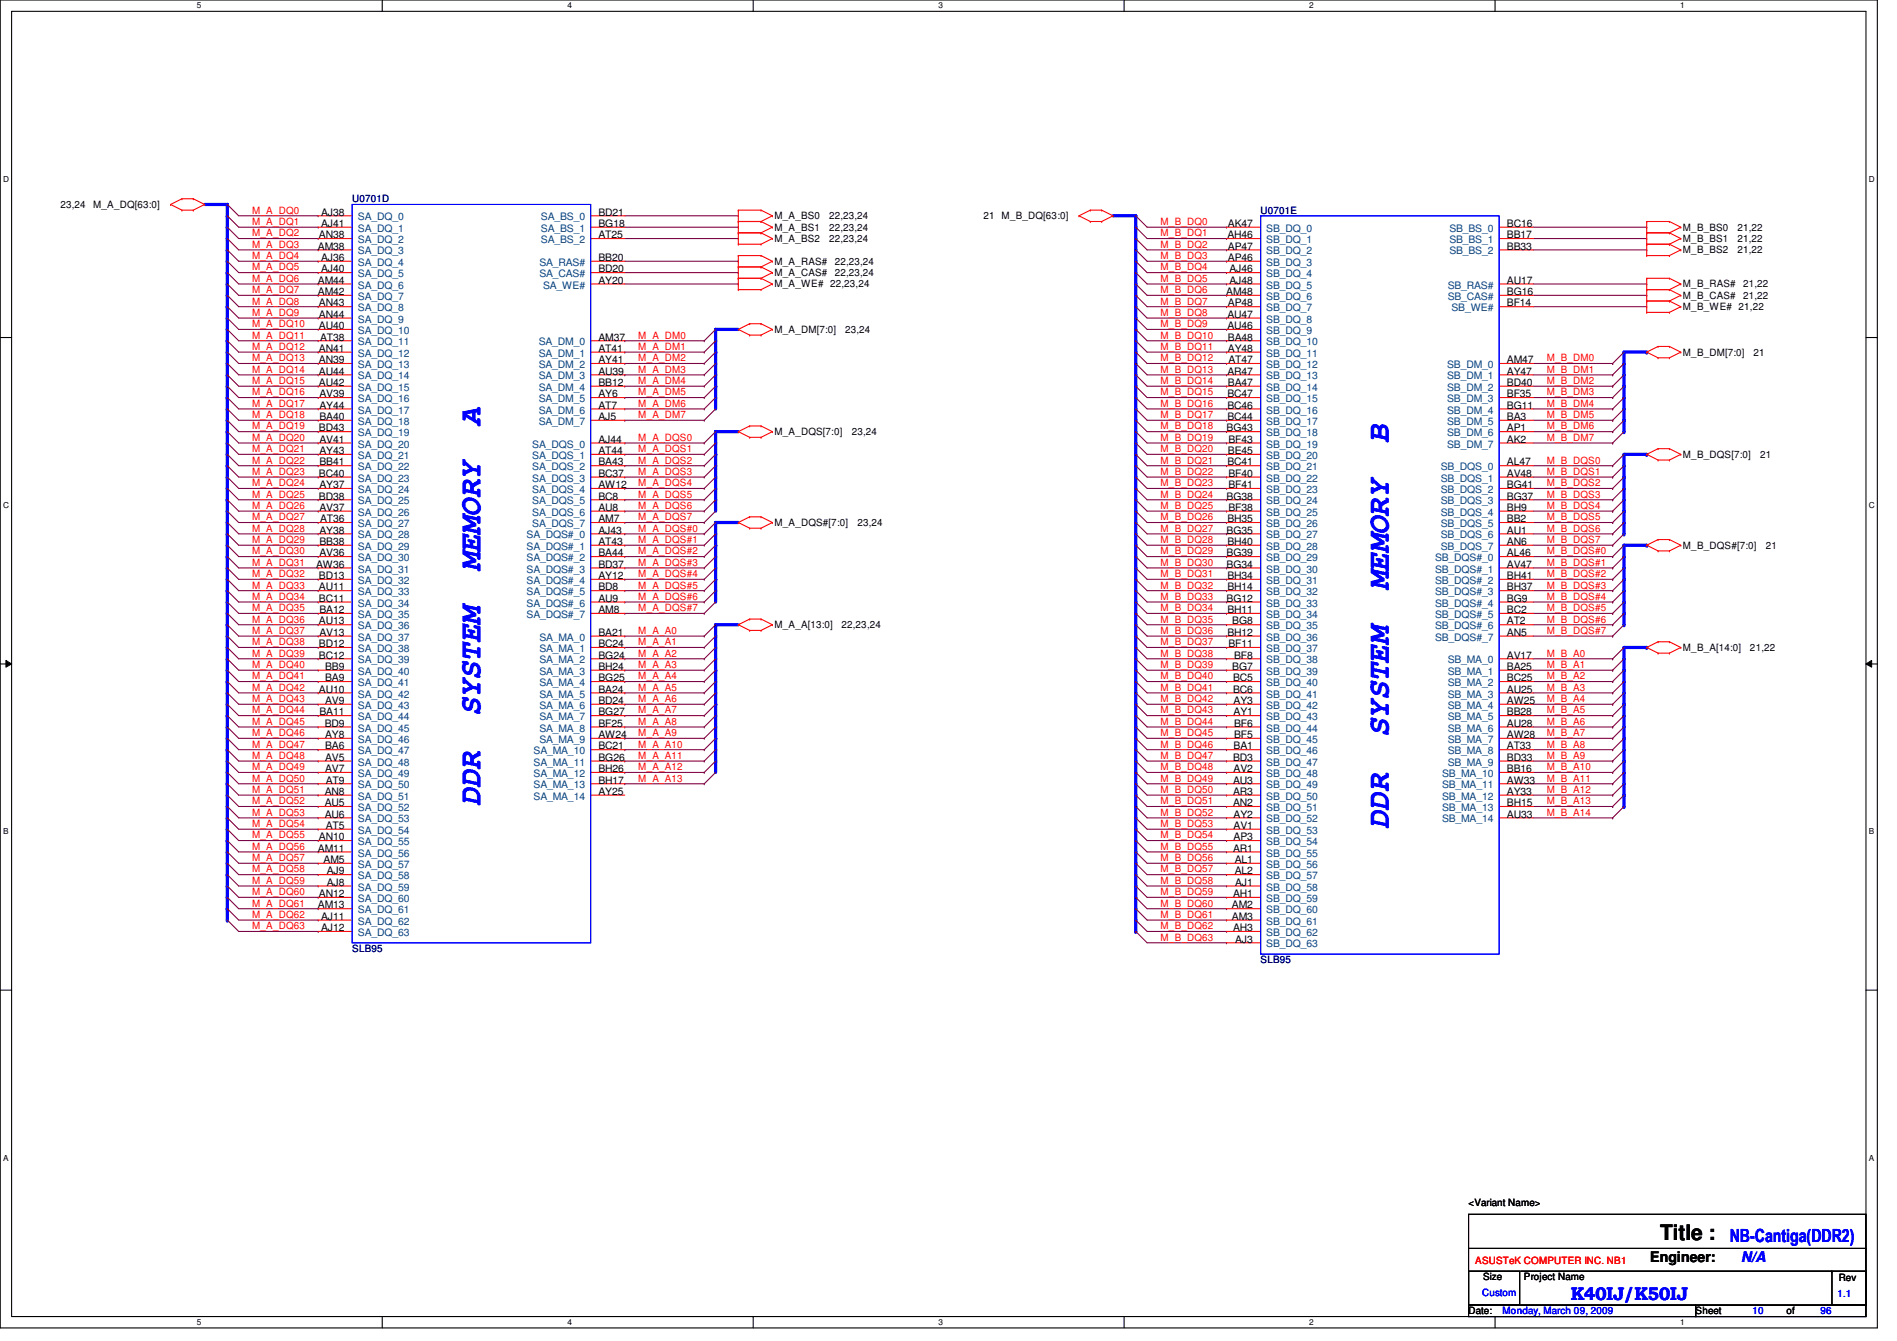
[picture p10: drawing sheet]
<svg xmlns="http://www.w3.org/2000/svg" width="297mm" height="210mm" viewBox="0 0 297 210" stroke-linecap="round" stroke-linejoin="round" font-family="sans-serif">
<defs><g id="words">
<g font-size="4.8" fill="#00f">
<text x="75.2" y="66.7" transform="rotate(-90 75.2 66.7)">A</text>
<text x="217.5" y="69.3" transform="rotate(-90 217.5 69.3)">B</text>
<text x="75.2" y="89.4" transform="rotate(-90 75.2 89.4)">MEMORY</text>
<text x="217.5" y="92.4" transform="rotate(-90 217.5 92.4)">MEMORY</text>
<text x="75.2" y="112.1" transform="rotate(-90 75.2 112.1)">SYSTEM</text>
<text x="217.5" y="115.4" transform="rotate(-90 217.5 115.4)">SYSTEM</text>
<text x="75.2" y="126.2" transform="rotate(-90 75.2 126.2)">DDR</text>
<text x="217.5" y="129.8" transform="rotate(-90 217.5 129.8)">DDR</text>
</g>
<text font-size="3.3" x="260" y="194.1">Title :</text>
<g font-size="2.8" fill="#00f">
<text x="270.8" y="194.5">NB-Cantiga(DDR2)</text>
<text x="246" y="203.4">K40IJ/K50IJ</text>
</g>
<text font-size="2.3" x="258.4" y="197.5">Engineer:</text>
<text font-size="2.3" fill="#00f" x="272.6" y="197.5">N/A</text>
<g font-size="1.6">
<text x="9.5" y="32.6">23,24</text>
<text x="14.6" y="32.6">M_A_DQ[63:0]</text>
<text x="50.3" y="33.7">AJ38</text>
<text x="50.3" y="35.5">AJ41</text>
<text x="93.7" y="33.7">BD21</text>
<text x="93.7" y="35.5">BG18</text>
<text x="121.3" y="34.3">M_A_BS0</text>
<text x="129.8" y="34.3">22,23,24</text>
<text x="154" y="34.3">21 M_B_DQ[63:0]</text>
<text x="192.3" y="35.5">AK47</text>
<text x="236" y="35.5">BC16</text>
<text x="49.8" y="39.1">AM38</text>
<text x="49.9" y="37.3">AN38</text>
<text x="50.3" y="40.9">AJ36</text>
<text x="93.7" y="37.3">AT25</text>
<text x="93.7" y="40.9">BB20</text>
<text x="121.3" y="36.1">M_A_BS1</text>
<text x="121.3" y="37.9">M_A_BS2</text>
<text x="121.3" y="41.4">M_A_RAS#</text>
<text x="129.8" y="36.1">22,23,24</text>
<text x="129.8" y="37.9">22,23,24</text>
<text x="130.7" y="41.4">22,23,24</text>
<text x="192.2" y="37.3">AH46</text>
<text x="192.3" y="39.1">AP47</text>
<text x="192.3" y="40.9">AP46</text>
<text x="236" y="37.3">BB17</text>
<text x="236" y="39.1">BB33</text>
<text x="263.5" y="37.9">M_B_BS1</text>
<text x="263.5" y="39.7">M_B_BS2</text>
<text x="263.5" y="36.1">M_B_BS0</text>
<text x="272.1" y="37.9">21,22</text>
<text x="272.1" y="39.7">21,22</text>
<text x="272.1" y="36.1">21,22</text>
<text x="49.8" y="44.4">AM44</text>
<text x="49.8" y="46.2">AM42</text>
<text x="49.9" y="48">AN43</text>
<text x="50.3" y="42.6">AJ40</text>
<text x="93.7" y="42.6">BD20</text>
<text x="93.7" y="44.4">AY20</text>
<text x="121.3" y="43.2">M_A_CAS#</text>
<text x="121.3" y="45">M_A_WE# 22,23,24</text>
<text x="130.7" y="43.2">22,23,24</text>
<text x="192" y="46.2">AM48</text>
<text x="192.3" y="48">AP48</text>
<text x="192.5" y="42.6">AJ46</text>
<text x="192.5" y="44.4">AJ48</text>
<text x="236" y="46.2">BG16</text>
<text x="236" y="44.4">AU17</text>
<text x="236" y="48">BF14</text>
<text x="263.5" y="46.8">M_B_CAS#</text>
<text x="263.5" y="45">M_B_RAS#</text>
<text x="273" y="46.8">21,22</text>
<text x="273" y="45">21,22</text>
<text x="49.9" y="51.5">AU40</text>
<text x="49.9" y="49.7">AN44</text>
<text x="50.1" y="53.3">AT38</text>
<text x="93.7" y="53.3">AM37</text>
<text x="121.3" y="52.1">M_A_DM[7:0]</text>
<text x="132.3" y="52.1">23,24</text>
<text x="192.2" y="49.7">AU47</text>
<text x="192.2" y="51.5">AU46</text>
<text x="192.3" y="53.3">BA48</text>
<text x="263.5" y="48.6">M_B_WE# 21,22</text>
<text x="49.9" y="55.1">AN41</text>
<text x="49.9" y="56.9">AN39</text>
<text x="49.9" y="58.6">AU44</text>
<text x="93.7" y="55.1">AT41</text>
<text x="93.7" y="56.9">AY41</text>
<text x="93.7" y="58.6">AU39</text>
<text x="192.2" y="58.6">AR47</text>
<text x="192.3" y="55.1">AY48</text>
<text x="192.4" y="56.9">AT47</text>
<text x="236" y="56.9">AM47</text>
<text x="236" y="58.6">AY47</text>
<text x="263.5" y="55.7">M_B_DM[7:0]</text>
<text x="274.6" y="55.7">21</text>
<text x="49.9" y="60.4">AU42</text>
<text x="50" y="62.2">AV39</text>
<text x="50" y="64">AY44</text>
<text x="50" y="65.7">BA40</text>
<text x="93.7" y="60.4">BB12</text>
<text x="93.7" y="62.2">AY6</text>
<text x="93.7" y="64">AT7</text>
<text x="93.7" y="65.7">AJ5</text>
<text x="192.2" y="62.2">BC47</text>
<text x="192.2" y="64">BC46</text>
<text x="192.2" y="65.7">BC44</text>
<text x="192.3" y="60.4">BA47</text>
<text x="236" y="60.4">BD40</text>
<text x="236" y="62.2">BF35</text>
<text x="236" y="64">BG11</text>
<text x="236" y="65.7">BA3</text>
<text x="49.9" y="67.5">BD43</text>
<text x="50" y="69.3">AV41</text>
<text x="50" y="71.1">AY43</text>
<text x="93.7" y="69.3">AJ44</text>
<text x="93.7" y="71.1">AT44</text>
<text x="121.3" y="68.1">M_A_DQS[7:0]</text>
<text x="133.4" y="68.1">23,24</text>
<text x="192.1" y="67.5">BG43</text>
<text x="192.3" y="71.1">BE45</text>
<text x="192.4" y="69.3">BF43</text>
<text x="236" y="67.5">AP1</text>
<text x="236" y="69.3">AK2</text>
<text x="263.5" y="71.7">M_B_DQS[7:0]</text>
<text x="275.6" y="71.7">21</text>
<text x="49.9" y="74.6">BC40</text>
<text x="50" y="72.9">BB41</text>
<text x="50" y="76.4">AY37</text>
<text x="93.7" y="72.9">BA43</text>
<text x="93.7" y="74.6">BC37</text>
<text x="93.7" y="76.4">AW12</text>
<text x="192.2" y="72.9">BC41</text>
<text x="192.4" y="74.6">BF40</text>
<text x="192.4" y="76.4">BF41</text>
<text x="236" y="72.9">AL47</text>
<text x="236" y="74.6">AV48</text>
<text x="236" y="76.4">BG41</text>
<text x="49.9" y="78.2">BD38</text>
<text x="50" y="80">AV37</text>
<text x="50" y="83.5">AY38</text>
<text x="50.1" y="81.7">AT36</text>
<text x="93.7" y="78.2">BC8</text>
<text x="93.7" y="80">AU8</text>
<text x="93.7" y="81.7">AM7</text>
<text x="93.7" y="83.5">AJ43</text>
<text x="121.3" y="82.3">M_A_DQS#[7:0]</text>
<text x="134.3" y="82.3">23,24</text>
<text x="192.1" y="78.2">BG38</text>
<text x="192.1" y="83.5">BG35</text>
<text x="192.2" y="81.7">BH35</text>
<text x="192.4" y="80">BF38</text>
<text x="236" y="78.2">BG37</text>
<text x="236" y="80">BH9</text>
<text x="236" y="81.7">BB2</text>
<text x="236" y="83.5">AU1</text>
<text x="49.5" y="88.9">AW36</text>
<text x="50" y="85.3">BB38</text>
<text x="50" y="87.1">AV36</text>
<text x="93.7" y="85.3">AT43</text>
<text x="93.7" y="87.1">BA44</text>
<text x="93.7" y="88.9">BD37</text>
<text x="192.1" y="87.1">BG39</text>
<text x="192.1" y="88.9">BG34</text>
<text x="192.2" y="85.3">BH40</text>
<text x="236" y="85.3">AN6</text>
<text x="236" y="87.1">AL46</text>
<text x="236" y="88.9">AV47</text>
<text x="263.5" y="85.9">M_B_DQS#[7:0]</text>
<text x="276.5" y="85.9">21</text>
<text x="49.9" y="90.6">BD13</text>
<text x="49.9" y="92.4">AU11</text>
<text x="49.9" y="94.2">BC11</text>
<text x="50" y="96">BA12</text>
<text x="93.7" y="90.6">AY12</text>
<text x="93.7" y="92.4">BD8</text>
<text x="93.7" y="94.2">AU9</text>
<text x="93.7" y="96">AM8</text>
<text x="192.1" y="94.2">BG12</text>
<text x="192.2" y="90.6">BH34</text>
<text x="192.2" y="92.4">BH14</text>
<text x="192.2" y="96">BH11</text>
<text x="236" y="90.6">BH41</text>
<text x="236" y="92.4">BH37</text>
<text x="236" y="94.2">BG9</text>
<text x="236" y="96">BC2</text>
<text x="49.9" y="97.7">AU13</text>
<text x="49.9" y="101.3">BD12</text>
<text x="50" y="99.5">AV13</text>
<text x="93.7" y="99.5">BA21</text>
<text x="93.7" y="101.3">BC24</text>
<text x="121.3" y="98.3">M_A_A[13:0]</text>
<text x="131.8" y="98.3">22,23,24</text>
<text x="192.2" y="99.5">BH12</text>
<text x="192.4" y="101.3">BF11</text>
<text x="193" y="97.7">BG8</text>
<text x="236" y="97.7">AT2</text>
<text x="236" y="99.5">AN5</text>
<text x="263.5" y="101.9">M_B_A[14:0]</text>
<text x="274" y="101.9">21,22</text>
<text x="49.9" y="103.1">BC12</text>
<text x="50.9" y="104.9">BB9</text>
<text x="50.9" y="106.6">BA9</text>
<text x="93.7" y="103.1">BG24</text>
<text x="93.7" y="104.9">BH24</text>
<text x="93.7" y="106.6">BG25</text>
<text x="193" y="104.9">BG7</text>
<text x="193.1" y="106.6">BC5</text>
<text x="193.2" y="103.1">BF8</text>
<text x="236" y="103.1">AV17</text>
<text x="236" y="104.9">BA25</text>
<text x="236" y="106.6">BC25</text>
<text x="49.9" y="108.4">AU10</text>
<text x="50" y="112">BA11</text>
<text x="50.8" y="113.7">BD9</text>
<text x="50.9" y="110.2">AV9</text>
<text x="93.7" y="108.4">BA24</text>
<text x="93.7" y="110.2">BD24</text>
<text x="93.7" y="112">BG27</text>
<text x="93.7" y="113.7">BF25</text>
<text x="193.1" y="108.4">BC6</text>
<text x="193.2" y="110.2">AY3</text>
<text x="193.2" y="112">AY1</text>
<text x="193.2" y="113.7">BF6</text>
<text x="236" y="108.4">AU25</text>
<text x="236" y="110.2">AW25</text>
<text x="236" y="112">BB28</text>
<text x="236" y="113.7">AU28</text>
<text x="50.9" y="115.5">AY8</text>
<text x="50.9" y="117.3">BA6</text>
<text x="50.9" y="119.1">AV5</text>
<text x="93.7" y="117.3">BC21</text>
<text x="93.7" y="119.1">BG26</text>
<text x="93.7" y="115.5">AW24</text>
<text x="193.1" y="119.1">BD3</text>
<text x="193.2" y="117.3">BA1</text>
<text x="193.2" y="115.5">BF5</text>
<text x="236" y="115.5">AW28</text>
<text x="236" y="117.3">AT33</text>
<text x="236" y="119.1">BD33</text>
<text x="50.8" y="124.4">AN8</text>
<text x="50.9" y="120.9">AV7</text>
<text x="51" y="122.6">AT9</text>
<text x="93.7" y="120.9">BH26</text>
<text x="93.7" y="122.6">BH17</text>
<text x="93.7" y="124.4">AY25</text>
<text x="193.1" y="122.6">AU3</text>
<text x="193.1" y="124.4">AR3</text>
<text x="193.2" y="120.9">AV2</text>
<text x="236" y="120.9">BB16</text>
<text x="236" y="122.6">AW33</text>
<text x="236" y="124.4">AY33</text>
<text x="49.9" y="131.5">AN10</text>
<text x="50.8" y="126.2">AU5</text>
<text x="50.8" y="128">AU6</text>
<text x="51" y="129.8">AT5</text>
<text x="193.1" y="126.2">AN2</text>
<text x="193.2" y="128">AY2</text>
<text x="193.2" y="129.8">AV1</text>
<text x="193.2" y="131.5">AP3</text>
<text x="236" y="126.2">BH15</text>
<text x="236" y="128">AU33</text>
<text x="49.8" y="133.3">AM11</text>
<text x="50.7" y="135.1">AM5</text>
<text x="51.2" y="136.9">AJ9</text>
<text x="193.1" y="133.3">AR1</text>
<text x="193.3" y="135.1">AL1</text>
<text x="193.3" y="136.9">AL2</text>
<text x="49.8" y="142.2">AM13</text>
<text x="49.9" y="140.4">AN12</text>
<text x="50.3" y="144">AJ11</text>
<text x="51.2" y="138.6">AJ8</text>
<text x="192.9" y="142.2">AM2</text>
<text x="192.9" y="144">AM3</text>
<text x="193.1" y="140.4">AH1</text>
<text x="193.4" y="138.6">AJ1</text>
<text x="50.3" y="145.8">AJ12</text>
<text x="193.1" y="145.8">AH3</text>
<text x="193.4" y="147.5">AJ3</text>
<text x="230" y="188.8">&lt;Variant Name&gt;</text>
<text x="232.2" y="200.4">Size</text>
<text x="238.6" y="200.4">Project Name</text>
<text x="287.9" y="200.6">Rev</text>
<text x="230" y="205.7">Date:</text>
<text x="265.5" y="205.7">Sheet</text>
<text x="279.7" y="205.7">of</text>
</g>
<g font-size="1.6" fill="#f00">
<text x="39.5" y="33.4">M_A_DQ0</text>
<text x="39.5" y="35.2">M_A_DQ1</text>
<text x="181.7" y="35.2">M_B_DQ0</text>
<text x="39.5" y="40.6">M_A_DQ4</text>
<text x="39.5" y="38.8">M_A_DQ3</text>
<text x="39.5" y="37">M_A_DQ2</text>
<text x="181.7" y="40.6">M_B_DQ3</text>
<text x="181.7" y="37">M_B_DQ1</text>
<text x="181.7" y="38.8">M_B_DQ2</text>
<text x="39.5" y="47.7">M_A_DQ8</text>
<text x="39.5" y="45.9">M_A_DQ7</text>
<text x="39.5" y="42.3">M_A_DQ5</text>
<text x="39.5" y="44.1">M_A_DQ6</text>
<text x="181.7" y="42.3">M_B_DQ4</text>
<text x="181.7" y="44.1">M_B_DQ5</text>
<text x="181.7" y="47.7">M_B_DQ7</text>
<text x="181.7" y="45.9">M_B_DQ6</text>
<text x="39.5" y="49.4">M_A_DQ9</text>
<text x="39.5" y="53">M_A_DQ11</text>
<text x="39.5" y="51.2">M_A_DQ10</text>
<text x="99.9" y="53">M_A_DM0</text>
<text x="181.7" y="51.2">M_B_DQ9</text>
<text x="181.7" y="49.4">M_B_DQ8</text>
<text x="181.7" y="53">M_B_DQ10</text>
<text x="39.5" y="54.8">M_A_DQ12</text>
<text x="39.5" y="56.6">M_A_DQ13</text>
<text x="39.5" y="58.3">M_A_DQ14</text>
<text x="99.9" y="54.8">M_A_DM1</text>
<text x="99.9" y="56.6">M_A_DM2</text>
<text x="99.9" y="58.3">M_A_DM3</text>
<text x="181.7" y="58.3">M_B_DQ13</text>
<text x="181.7" y="56.6">M_B_DQ12</text>
<text x="181.7" y="54.8">M_B_DQ11</text>
<text x="242.2" y="56.6">M_B_DM0</text>
<text x="242.2" y="58.3">M_B_DM1</text>
<text x="39.5" y="61.9">M_A_DQ16</text>
<text x="39.5" y="63.7">M_A_DQ17</text>
<text x="39.5" y="65.4">M_A_DQ18</text>
<text x="39.5" y="60.1">M_A_DQ15</text>
<text x="99.9" y="63.7">M_A_DM6</text>
<text x="99.9" y="65.4">M_A_DM7</text>
<text x="99.9" y="60.1">M_A_DM4</text>
<text x="99.9" y="61.9">M_A_DM5</text>
<text x="181.7" y="60.1">M_B_DQ14</text>
<text x="181.7" y="65.4">M_B_DQ17</text>
<text x="181.7" y="63.7">M_B_DQ16</text>
<text x="181.7" y="61.9">M_B_DQ15</text>
<text x="242.2" y="61.9">M_B_DM3</text>
<text x="242.2" y="65.4">M_B_DM5</text>
<text x="242.2" y="60.1">M_B_DM2</text>
<text x="242.2" y="63.7">M_B_DM4</text>
<text x="39.5" y="70.8">M_A_DQ21</text>
<text x="39.5" y="67.2">M_A_DQ19</text>
<text x="39.5" y="69">M_A_DQ20</text>
<text x="99.9" y="70.8">M_A_DQS1</text>
<text x="99.9" y="69">M_A_DQS0</text>
<text x="181.7" y="70.8">M_B_DQ20</text>
<text x="181.7" y="69">M_B_DQ19</text>
<text x="181.7" y="67.2">M_B_DQ18</text>
<text x="242.2" y="69">M_B_DM7</text>
<text x="242.2" y="67.2">M_B_DM6</text>
<text x="39.5" y="72.6">M_A_DQ22</text>
<text x="39.5" y="74.3">M_A_DQ23</text>
<text x="39.5" y="76.1">M_A_DQ24</text>
<text x="39.5" y="77.9">M_A_DQ25</text>
<text x="99.9" y="77.9">M_A_DQS5</text>
<text x="99.9" y="72.6">M_A_DQS2</text>
<text x="99.9" y="76.1">M_A_DQS4</text>
<text x="99.9" y="74.3">M_A_DQS3</text>
<text x="181.7" y="72.6">M_B_DQ21</text>
<text x="181.7" y="74.3">M_B_DQ22</text>
<text x="181.7" y="77.9">M_B_DQ24</text>
<text x="181.7" y="76.1">M_B_DQ23</text>
<text x="242.2" y="72.6">M_B_DQS0</text>
<text x="242.2" y="77.9">M_B_DQS3</text>
<text x="242.2" y="76.1">M_B_DQS2</text>
<text x="242.2" y="74.3">M_B_DQS1</text>
<text x="39.5" y="83.2">M_A_DQ28</text>
<text x="39.5" y="79.7">M_A_DQ26</text>
<text x="39.5" y="81.4">M_A_DQ27</text>
<text x="99.9" y="81.4">M_A_DQS7</text>
<text x="99.9" y="83.2">M_A_DQS#0</text>
<text x="99.9" y="79.7">M_A_DQS6</text>
<text x="181.7" y="79.7">M_B_DQ25</text>
<text x="181.7" y="81.4">M_B_DQ26</text>
<text x="181.7" y="83.2">M_B_DQ27</text>
<text x="242.2" y="81.4">M_B_DQS5</text>
<text x="242.2" y="83.2">M_B_DQS6</text>
<text x="242.2" y="79.7">M_B_DQS4</text>
<text x="39.5" y="88.6">M_A_DQ31</text>
<text x="39.5" y="85">M_A_DQ29</text>
<text x="39.5" y="86.8">M_A_DQ30</text>
<text x="99.9" y="88.6">M_A_DQS#3</text>
<text x="99.9" y="86.8">M_A_DQS#2</text>
<text x="99.9" y="85">M_A_DQS#1</text>
<text x="181.7" y="86.8">M_B_DQ29</text>
<text x="181.7" y="85">M_B_DQ28</text>
<text x="181.7" y="88.6">M_B_DQ30</text>
<text x="242.2" y="85">M_B_DQS7</text>
<text x="242.2" y="86.8">M_B_DQS#0</text>
<text x="242.2" y="88.6">M_B_DQS#1</text>
<text x="39.5" y="90.3">M_A_DQ32</text>
<text x="39.5" y="93.9">M_A_DQ34</text>
<text x="39.5" y="92.1">M_A_DQ33</text>
<text x="39.5" y="95.7">M_A_DQ35</text>
<text x="99.9" y="90.3">M_A_DQS#4</text>
<text x="99.9" y="95.7">M_A_DQS#7</text>
<text x="99.9" y="93.9">M_A_DQS#6</text>
<text x="99.9" y="92.1">M_A_DQS#5</text>
<text x="181.7" y="93.9">M_B_DQ33</text>
<text x="181.7" y="95.7">M_B_DQ34</text>
<text x="181.7" y="92.1">M_B_DQ32</text>
<text x="181.7" y="90.3">M_B_DQ31</text>
<text x="242.2" y="90.3">M_B_DQS#2</text>
<text x="242.2" y="95.7">M_B_DQS#5</text>
<text x="242.2" y="93.9">M_B_DQS#4</text>
<text x="242.2" y="92.1">M_B_DQS#3</text>
<text x="39.5" y="97.5">M_A_DQ36</text>
<text x="39.5" y="99.2">M_A_DQ37</text>
<text x="39.5" y="101">M_A_DQ38</text>
<text x="99.9" y="101">M_A_A1</text>
<text x="99.9" y="99.2">M_A_A0</text>
<text x="181.7" y="101">M_B_DQ37</text>
<text x="181.7" y="97.5">M_B_DQ35</text>
<text x="181.7" y="99.2">M_B_DQ36</text>
<text x="242.2" y="99.2">M_B_DQS#7</text>
<text x="242.2" y="97.5">M_B_DQS#6</text>
<text x="39.5" y="102.8">M_A_DQ39</text>
<text x="39.5" y="104.6">M_A_DQ40</text>
<text x="39.5" y="106.3">M_A_DQ41</text>
<text x="99.9" y="106.3">M_A_A4</text>
<text x="99.9" y="104.6">M_A_A3</text>
<text x="99.9" y="102.8">M_A_A2</text>
<text x="181.7" y="102.8">M_B_DQ38</text>
<text x="181.7" y="106.3">M_B_DQ40</text>
<text x="181.7" y="104.6">M_B_DQ39</text>
<text x="242.2" y="106.3">M_B_A2</text>
<text x="242.2" y="104.6">M_B_A1</text>
<text x="242.2" y="102.8">M_B_A0</text>
<text x="39.5" y="111.7">M_A_DQ44</text>
<text x="39.5" y="109.9">M_A_DQ43</text>
<text x="39.5" y="113.5">M_A_DQ45</text>
<text x="39.5" y="108.1">M_A_DQ42</text>
<text x="99.9" y="108.1">M_A_A5</text>
<text x="99.9" y="109.9">M_A_A6</text>
<text x="99.9" y="111.7">M_A_A7</text>
<text x="99.9" y="113.5">M_A_A8</text>
<text x="181.7" y="108.1">M_B_DQ41</text>
<text x="181.7" y="111.7">M_B_DQ43</text>
<text x="181.7" y="113.5">M_B_DQ44</text>
<text x="181.7" y="109.9">M_B_DQ42</text>
<text x="242.2" y="113.5">M_B_A6</text>
<text x="242.2" y="108.1">M_B_A3</text>
<text x="242.2" y="111.7">M_B_A5</text>
<text x="242.2" y="109.9">M_B_A4</text>
<text x="39.5" y="117">M_A_DQ47</text>
<text x="39.5" y="118.8">M_A_DQ48</text>
<text x="39.5" y="115.2">M_A_DQ46</text>
<text x="99.9" y="115.2">M_A_A9</text>
<text x="99.9" y="117">M_A_A10</text>
<text x="99.9" y="118.8">M_A_A11</text>
<text x="181.7" y="115.2">M_B_DQ45</text>
<text x="181.7" y="117">M_B_DQ46</text>
<text x="181.7" y="118.8">M_B_DQ47</text>
<text x="242.2" y="115.2">M_B_A7</text>
<text x="242.2" y="118.8">M_B_A9</text>
<text x="242.2" y="117">M_B_A8</text>
<text x="39.5" y="124.1">M_A_DQ51</text>
<text x="39.5" y="125.9">M_A_DQ52</text>
<text x="39.5" y="122.3">M_A_DQ50</text>
<text x="39.5" y="120.6">M_A_DQ49</text>
<text x="99.9" y="120.6">M_A_A12</text>
<text x="99.9" y="122.3">M_A_A13</text>
<text x="181.7" y="122.3">M_B_DQ49</text>
<text x="181.7" y="125.9">M_B_DQ51</text>
<text x="181.7" y="124.1">M_B_DQ50</text>
<text x="181.7" y="120.6">M_B_DQ48</text>
<text x="242.2" y="120.6">M_B_A10</text>
<text x="242.2" y="124.1">M_B_A12</text>
<text x="242.2" y="122.3">M_B_A11</text>
<text x="242.2" y="125.9">M_B_A13</text>
<text x="39.5" y="129.5">M_A_DQ54</text>
<text x="39.5" y="131.2">M_A_DQ55</text>
<text x="39.5" y="127.7">M_A_DQ53</text>
<text x="181.7" y="131.2">M_B_DQ54</text>
<text x="181.7" y="127.7">M_B_DQ52</text>
<text x="181.7" y="129.5">M_B_DQ53</text>
<text x="242.2" y="127.7">M_B_A14</text>
<text x="39.5" y="134.8">M_A_DQ57</text>
<text x="39.5" y="133">M_A_DQ56</text>
<text x="39.5" y="136.6">M_A_DQ58</text>
<text x="181.7" y="134.8">M_B_DQ56</text>
<text x="181.7" y="133">M_B_DQ55</text>
<text x="181.7" y="136.6">M_B_DQ57</text>
<text x="39.5" y="140.1">M_A_DQ60</text>
<text x="39.5" y="143.7">M_A_DQ62</text>
<text x="39.5" y="141.9">M_A_DQ61</text>
<text x="39.5" y="138.3">M_A_DQ59</text>
<text x="181.7" y="138.3">M_B_DQ58</text>
<text x="181.7" y="143.7">M_B_DQ61</text>
<text x="181.7" y="141.9">M_B_DQ60</text>
<text x="181.7" y="140.1">M_B_DQ59</text>
<text x="39.5" y="145.5">M_A_DQ63</text>
<text x="181.7" y="147.2">M_B_DQ63</text>
<text x="181.7" y="145.5">M_B_DQ62</text>
<text x="231" y="197.9">ASUSTeK COMPUTER INC. NB1</text>
</g>
<g font-size="1.6" fill="#000080">
<text x="55.2" y="31.7">U0701D</text>
<text x="197.4" y="33.4">U0701E</text>
<text x="55.2" y="149">SLB95</text>
<text x="197.4" y="150.8">SLB95</text>
</g>
<g font-size="1.6" fill="#004080">
<text x="56" y="34.5">SA_DQ_0</text>
<text x="84.7" y="34.5">SA_BS_0</text>
<text x="56" y="36.3">SA_DQ_1</text>
<text x="56" y="38.1">SA_DQ_2</text>
<text x="56" y="39.8">SA_DQ_3</text>
<text x="56" y="41.6">SA_DQ_4</text>
<text x="84.5" y="41.6">SA_RAS#</text>
<text x="84.7" y="36.3">SA_BS_1</text>
<text x="84.7" y="38.1">SA_BS_2</text>
<text x="198.3" y="36.3">SB_DQ_0</text>
<text x="198.3" y="38.1">SB_DQ_1</text>
<text x="198.3" y="39.8">SB_DQ_2</text>
<text x="198.3" y="41.6">SB_DQ_3</text>
<text x="226.9" y="36.3">SB_BS_0</text>
<text x="226.9" y="38.1">SB_BS_1</text>
<text x="226.9" y="39.8">SB_BS_2</text>
<text x="56" y="43.4">SA_DQ_5</text>
<text x="56" y="45.2">SA_DQ_6</text>
<text x="56" y="46.9">SA_DQ_7</text>
<text x="84.5" y="43.4">SA_CAS#</text>
<text x="85" y="45.2">SA_WE#</text>
<text x="198.3" y="43.4">SB_DQ_4</text>
<text x="198.3" y="45.2">SB_DQ_5</text>
<text x="198.3" y="46.9">SB_DQ_6</text>
<text x="226.7" y="46.9">SB_CAS#</text>
<text x="226.7" y="45.2">SB_RAS#</text>
<text x="56" y="52.3">SA_DQ_10</text>
<text x="56" y="48.7">SA_DQ_8</text>
<text x="56" y="50.5">SA_DQ_9</text>
<text x="198.3" y="48.7">SB_DQ_7</text>
<text x="198.3" y="50.5">SB_DQ_8</text>
<text x="198.3" y="52.3">SB_DQ_9</text>
<text x="227.3" y="48.7">SB_WE#</text>
<text x="56" y="54.1">SA_DQ_11</text>
<text x="56" y="55.8">SA_DQ_12</text>
<text x="56" y="57.6">SA_DQ_13</text>
<text x="56" y="59.4">SA_DQ_14</text>
<text x="84.4" y="54.1">SA_DM_0</text>
<text x="84.4" y="55.8">SA_DM_1</text>
<text x="84.4" y="57.6">SA_DM_2</text>
<text x="84.4" y="59.4">SA_DM_3</text>
<text x="198.3" y="54.1">SB_DQ_10</text>
<text x="198.3" y="55.8">SB_DQ_11</text>
<text x="198.3" y="57.6">SB_DQ_12</text>
<text x="198.3" y="59.4">SB_DQ_13</text>
<text x="226.6" y="57.6">SB_DM_0</text>
<text x="226.6" y="59.4">SB_DM_1</text>
<text x="56" y="61.2">SA_DQ_15</text>
<text x="56" y="62.9">SA_DQ_16</text>
<text x="56" y="64.7">SA_DQ_17</text>
<text x="84.4" y="61.2">SA_DM_4</text>
<text x="84.4" y="62.9">SA_DM_5</text>
<text x="84.4" y="64.7">SA_DM_6</text>
<text x="198.3" y="61.2">SB_DQ_14</text>
<text x="198.3" y="62.9">SB_DQ_15</text>
<text x="198.3" y="64.7">SB_DQ_16</text>
<text x="226.6" y="61.2">SB_DM_2</text>
<text x="226.6" y="62.9">SB_DM_3</text>
<text x="226.6" y="64.7">SB_DM_4</text>
<text x="56" y="66.5">SA_DQ_18</text>
<text x="56" y="68.3">SA_DQ_19</text>
<text x="56" y="70.1">SA_DQ_20</text>
<text x="56" y="71.8">SA_DQ_21</text>
<text x="83.4" y="70.1">SA_DQS_0</text>
<text x="83.4" y="71.8">SA_DQS_1</text>
<text x="84.4" y="66.5">SA_DM_7</text>
<text x="198.3" y="66.5">SB_DQ_17</text>
<text x="198.3" y="68.3">SB_DQ_18</text>
<text x="198.3" y="70.1">SB_DQ_19</text>
<text x="198.3" y="71.8">SB_DQ_20</text>
<text x="226.6" y="66.5">SB_DM_5</text>
<text x="226.6" y="68.3">SB_DM_6</text>
<text x="226.6" y="70.1">SB_DM_7</text>
<text x="56" y="73.6">SA_DQ_22</text>
<text x="56" y="75.4">SA_DQ_23</text>
<text x="56" y="77.2">SA_DQ_24</text>
<text x="83.4" y="73.6">SA_DQS_2</text>
<text x="83.4" y="75.4">SA_DQS_3</text>
<text x="83.4" y="77.2">SA_DQS_4</text>
<text x="198.3" y="73.6">SB_DQ_21</text>
<text x="198.3" y="75.4">SB_DQ_22</text>
<text x="198.3" y="77.2">SB_DQ_23</text>
<text x="225.6" y="73.6">SB_DQS_0</text>
<text x="225.6" y="75.4">SB_DQS_1</text>
<text x="225.6" y="77.2">SB_DQS_2</text>
<text x="56" y="79">SA_DQ_25</text>
<text x="56" y="80.7">SA_DQ_26</text>
<text x="56" y="82.5">SA_DQ_27</text>
<text x="83.4" y="79">SA_DQS_5</text>
<text x="83.4" y="80.7">SA_DQS_6</text>
<text x="83.4" y="82.5">SA_DQS_7</text>
<text x="198.3" y="79">SB_DQ_24</text>
<text x="198.3" y="80.7">SB_DQ_25</text>
<text x="198.3" y="82.5">SB_DQ_26</text>
<text x="225.6" y="79">SB_DQS_3</text>
<text x="225.6" y="80.7">SB_DQS_4</text>
<text x="225.6" y="82.5">SB_DQS_5</text>
<text x="56" y="84.3">SA_DQ_28</text>
<text x="56" y="86.1">SA_DQ_29</text>
<text x="56" y="87.8">SA_DQ_30</text>
<text x="56" y="89.6">SA_DQ_31</text>
<text x="82.5" y="84.3">SA_DQS#_0</text>
<text x="82.5" y="86.1">SA_DQS#_1</text>
<text x="82.5" y="87.8">SA_DQS#_2</text>
<text x="82.5" y="89.6">SA_DQS#_3</text>
<text x="198.3" y="84.3">SB_DQ_27</text>
<text x="198.3" y="86.1">SB_DQ_28</text>
<text x="198.3" y="87.8">SB_DQ_29</text>
<text x="198.3" y="89.6">SB_DQ_30</text>
<text x="224.7" y="87.8">SB_DQS#_0</text>
<text x="224.7" y="89.6">SB_DQS#_1</text>
<text x="225.6" y="84.3">SB_DQS_6</text>
<text x="225.6" y="86.1">SB_DQS_7</text>
<text x="56" y="91.4">SA_DQ_32</text>
<text x="56" y="93.2">SA_DQ_33</text>
<text x="56" y="95">SA_DQ_34</text>
<text x="82.5" y="91.4">SA_DQS#_4</text>
<text x="82.5" y="93.2">SA_DQS#_5</text>
<text x="82.5" y="95">SA_DQS#_6</text>
<text x="198.3" y="91.4">SB_DQ_31</text>
<text x="198.3" y="93.2">SB_DQ_32</text>
<text x="198.3" y="95">SB_DQ_33</text>
<text x="224.7" y="91.4">SB_DQS#_2</text>
<text x="224.7" y="93.2">SB_DQS#_3</text>
<text x="224.7" y="95">SB_DQS#_4</text>
<text x="56" y="96.7">SA_DQ_35</text>
<text x="56" y="98.5">SA_DQ_36</text>
<text x="56" y="100.3">SA_DQ_37</text>
<text x="82.5" y="96.7">SA_DQS#_7</text>
<text x="84.5" y="100.3">SA_MA_0</text>
<text x="198.3" y="96.7">SB_DQ_34</text>
<text x="198.3" y="98.5">SB_DQ_35</text>
<text x="198.3" y="100.3">SB_DQ_36</text>
<text x="224.7" y="96.7">SB_DQS#_5</text>
<text x="224.7" y="98.5">SB_DQS#_6</text>
<text x="224.7" y="100.3">SB_DQS#_7</text>
<text x="56" y="102.1">SA_DQ_38</text>
<text x="56" y="103.8">SA_DQ_39</text>
<text x="56" y="105.6">SA_DQ_40</text>
<text x="56" y="107.4">SA_DQ_41</text>
<text x="84.5" y="102.1">SA_MA_1</text>
<text x="84.5" y="103.8">SA_MA_2</text>
<text x="84.5" y="105.6">SA_MA_3</text>
<text x="84.5" y="107.4">SA_MA_4</text>
<text x="198.3" y="102.1">SB_DQ_37</text>
<text x="198.3" y="103.8">SB_DQ_38</text>
<text x="198.3" y="105.6">SB_DQ_39</text>
<text x="198.3" y="107.4">SB_DQ_40</text>
<text x="226.7" y="103.8">SB_MA_0</text>
<text x="226.7" y="105.6">SB_MA_1</text>
<text x="226.7" y="107.4">SB_MA_2</text>
<text x="56" y="109.2">SA_DQ_42</text>
<text x="56" y="111">SA_DQ_43</text>
<text x="56" y="112.7">SA_DQ_44</text>
<text x="84.5" y="109.2">SA_MA_5</text>
<text x="84.5" y="111">SA_MA_6</text>
<text x="84.5" y="112.7">SA_MA_7</text>
<text x="198.3" y="109.2">SB_DQ_41</text>
<text x="198.3" y="111">SB_DQ_42</text>
<text x="198.3" y="112.7">SB_DQ_43</text>
<text x="226.7" y="109.2">SB_MA_3</text>
<text x="226.7" y="111">SB_MA_4</text>
<text x="226.7" y="112.7">SB_MA_5</text>
<text x="56" y="114.5">SA_DQ_45</text>
<text x="56" y="116.3">SA_DQ_46</text>
<text x="56" y="118.1">SA_DQ_47</text>
<text x="56" y="119.8">SA_DQ_48</text>
<text x="83.6" y="118.1">SA_MA_10</text>
<text x="83.6" y="119.8">SA_MA_11</text>
<text x="84.5" y="114.5">SA_MA_8</text>
<text x="84.5" y="116.3">SA_MA_9</text>
<text x="198.3" y="114.5">SB_DQ_44</text>
<text x="198.3" y="116.3">SB_DQ_45</text>
<text x="198.3" y="118.1">SB_DQ_46</text>
<text x="198.3" y="119.8">SB_DQ_47</text>
<text x="226.7" y="114.5">SB_MA_6</text>
<text x="226.7" y="116.3">SB_MA_7</text>
<text x="226.7" y="118.1">SB_MA_8</text>
<text x="226.7" y="119.8">SB_MA_9</text>
<text x="56" y="121.6">SA_DQ_49</text>
<text x="56" y="123.4">SA_DQ_50</text>
<text x="56" y="125.2">SA_DQ_51</text>
<text x="83.6" y="121.6">SA_MA_12</text>
<text x="83.6" y="123.4">SA_MA_13</text>
<text x="83.6" y="125.2">SA_MA_14</text>
<text x="198.3" y="121.6">SB_DQ_48</text>
<text x="198.3" y="123.4">SB_DQ_49</text>
<text x="198.3" y="125.2">SB_DQ_50</text>
<text x="225.8" y="121.6">SB_MA_10</text>
<text x="225.8" y="123.4">SB_MA_11</text>
<text x="225.8" y="125.2">SB_MA_12</text>
<text x="56" y="127">SA_DQ_52</text>
<text x="56" y="128.7">SA_DQ_53</text>
<text x="56" y="130.5">SA_DQ_54</text>
<text x="198.3" y="127">SB_DQ_51</text>
<text x="198.3" y="128.7">SB_DQ_52</text>
<text x="198.3" y="130.5">SB_DQ_53</text>
<text x="225.8" y="127">SB_MA_13</text>
<text x="225.8" y="128.7">SB_MA_14</text>
<text x="56" y="132.3">SA_DQ_55</text>
<text x="56" y="134.1">SA_DQ_56</text>
<text x="56" y="135.8">SA_DQ_57</text>
<text x="56" y="137.6">SA_DQ_58</text>
<text x="198.3" y="132.3">SB_DQ_54</text>
<text x="198.3" y="134.1">SB_DQ_55</text>
<text x="198.3" y="135.8">SB_DQ_56</text>
<text x="198.3" y="137.6">SB_DQ_57</text>
<text x="56" y="139.4">SA_DQ_59</text>
<text x="56" y="141.2">SA_DQ_60</text>
<text x="56" y="143">SA_DQ_61</text>
<text x="198.3" y="139.4">SB_DQ_58</text>
<text x="198.3" y="141.2">SB_DQ_59</text>
<text x="198.3" y="143">SB_DQ_60</text>
<text x="56" y="144.7">SA_DQ_62</text>
<text x="56" y="146.5">SA_DQ_63</text>
<text x="198.3" y="144.7">SB_DQ_61</text>
<text x="198.3" y="146.5">SB_DQ_62</text>
<text x="198.3" y="148.3">SB_DQ_63</text>
</g>
<g font-size="1.6" fill="#00f">
<text x="232.1" y="202.9">Custom</text>
<text x="287.7" y="203.1">1.1</text>
<text x="235.3" y="205.7">Monday, March 09, 2009</text>
<text x="274.4" y="205.7">10</text>
<text x="285.1" y="205.7">96</text>
</g>
<g font-size="1.3">
<text x="30.8" y="1.3">5</text>
<text x="88.9" y="1.3">4</text>
<text x="146.9" y="1.3">3</text>
<text x="205" y="1.3">2</text>
<text x="263.1" y="1.3">1</text>
<text x=".5" y="28.4">D</text>
<text x="292.6" y="28.4">D</text>
<text x=".5" y="79.5">C</text>
<text x="292.6" y="79.5">C</text>
<text x=".5" y="130.6">B</text>
<text x="292.6" y="130.6">B</text>
<text x=".5" y="181.7">A</text>
<text x="292.6" y="181.7">A</text>
<text x="30.8" y="207.4">5</text>
<text x="88.9" y="207.4">4</text>
<text x="146.9" y="207.4">3</text>
<text x="205" y="207.4">2</text>
<text x="263.1" y="207.4">1</text>
</g>
</g></defs>
<path d="M0 0h294v207.9h-294zM1.8 1.8h290.4v204.3h-290.4z" fill="none" stroke="#000" stroke-width=".17"/>
<g fill="#fff">
<path d="M30.8 .2h.7v1.4h-.7z"/>
<path d="M30.8 206.2h.7v1.4h-.7z"/>
</g>
<path d="M59.9 0v1.8M59.9 206.1v1.8" fill="none" stroke="#000" stroke-width=".17"/>
<g fill="#fff">
<path d="M88.9 .2h.6v1.4h-.6z"/>
<path d="M88.9 206.2h.6v1.4h-.6z"/>
</g>
<path d="M117.9 0v1.8M117.9 206.1v1.8" fill="none" stroke="#000" stroke-width=".17"/>
<g fill="#fff">
<path d="M146.9 .2h.7v1.4h-.7z"/>
<path d="M146.9 206.2h.7v1.4h-.7z"/>
</g>
<path d="M176 0v1.8M176 206.1v1.8" fill="none" stroke="#000" stroke-width=".17"/>
<g fill="#fff">
<path d="M205 .2h.7v1.4h-.7z"/>
<path d="M205 206.2h.7v1.4h-.7z"/>
</g>
<path d="M234.1 0v1.8M234.1 206.1v1.8" fill="none" stroke="#000" stroke-width=".17"/>
<g fill="#fff">
<path d="M263.1 .2h.7v1.4h-.7z"/>
<path d="M263.1 206.2h.7v1.4h-.7z"/>
<path d="M.5 27.3h.9v1.4h-.9z"/>
<path d="M292.6 27.3h.9v1.4h-.9z"/>
<path d="M.5 78.4h.9v1.4h-.9z"/>
<path d="M292.6 78.4h.9v1.4h-.9z"/>
</g>
<path d="M0 52.8h1.8M292.2 52.8h1.8" fill="none" stroke="#000" stroke-width=".17"/>
<g fill="#fff">
<path d="M.5 129.5h.8v1.4h-.8z"/>
<path d="M292.6 129.5h.9v1.4h-.9z"/>
</g>
<path d="M0 103.9h1.8M292.2 103.9h1.8" fill="none" stroke="#000" stroke-width=".17"/>
<path d="M.9 103.4l.9 .5-.9 .5zM292.2 103.9l.9-.5v1z" fill="#000"/>
<path d="M.9 103.4l.9 .5-.9 .5zM292.2 103.9l.9-.5v1z" fill="none" stroke="#000" stroke-width=".16"/>
<g fill="#fff">
<path d="M.5 180.5h.8v1.4h-.8z"/>
<path d="M292.6 180.5h.9v1.4h-.9z"/>
</g>
<path d="M0 155h1.8M292.2 155h1.8" fill="none" stroke="#000" stroke-width=".17"/>
<g fill="none" stroke="#800040" stroke-width=".17">
<path d="M37.4 33.8h12.4M37.4 39.1h12.4M37.4 35.6h12.4M37.4 37.3h12.4M49.8 33.8h.1M49.8 39.1h.1M49.8 35.6h.1M49.8 37.3h.1M37.4 40.9h12.4M37.4 49.8h12.4M37.4 53.3h12.4M37.4 48h12.4"/>
<path d="M37.4 55.1h12.4M37.4 46.2h12.4M37.4 42.7h12.4M37.4 44.4h12.4M37.4 51.6h12.4M37.4 56.9h12.4M37.4 58.7h12.4M49.8 40.9h.1M49.8 49.8h.1M49.8 53.3h.1M49.8 48h.1M49.8 55.1h.1"/>
<path d="M49.8 46.2h.1M49.8 42.7h.1M49.8 44.4h.1M49.8 51.6h.1M49.8 56.9h.1M49.8 58.7h.1M37.4 71.1h12.4M37.4 72.9h12.4M37.4 74.7h12.4M37.4 76.5h12.4M37.4 62.2h12.4M37.4 64h12.4"/>
<path d="M37.4 65.8h12.4M37.4 78.2h12.4M37.4 67.6h12.4M37.4 60.5h12.4M37.4 69.3h12.4M49.8 71.1h.1M49.8 72.9h.1M49.8 74.7h.1M49.8 76.5h.1M49.8 62.2h.1M49.8 64h.1M49.8 65.8h.1"/>
<path d="M49.8 78.2h.1M49.8 67.6h.1M49.8 60.5h.1M49.8 69.3h.1M37.4 97.8h12.4M37.4 88.9h12.4M37.4 99.6h12.4M37.4 83.6h12.4M37.4 90.7h12.4M37.4 85.3h12.4M37.4 94.2h12.4M37.4 92.5h12.4"/>
<path d="M37.4 80h12.4M37.4 96h12.4M37.4 81.8h12.4M37.4 87.1h12.4M49.8 97.8h.1M49.8 88.9h.1M49.8 99.6h.1M49.8 83.6h.1M49.8 90.7h.1M49.8 85.3h.1M49.8 94.2h.1M49.8 92.5h.1"/>
<path d="M49.8 80h.1M49.8 96h.1M49.8 81.8h.1M49.8 87.1h.1M37.4 103.1h12.4M37.4 101.3h12.4M37.4 112h12.4M37.4 104.9h12.4M37.4 117.3h12.4M37.4 110.2h12.4M37.4 119.1h12.4M37.4 115.6h12.4"/>
<path d="M37.4 113.8h12.4M37.4 106.7h12.4M37.4 108.5h12.4M49.8 103.1h.1M49.8 101.3h.1M49.8 112h.1M49.8 104.9h.1M49.8 117.3h.1M49.8 110.2h.1M49.8 119.1h.1M49.8 115.6h.1M49.8 113.8h.1"/>
<path d="M49.8 106.7h.1M49.8 108.5h.1M37.4 124.5h12.4M37.4 129.8h12.4M37.4 135.1h12.4M37.4 131.6h12.4M37.4 128h12.4M37.4 133.3h12.4M37.4 138.7h12.4M37.4 136.9h12.4M37.4 126.2h12.4M37.4 122.7h12.4"/>
<path d="M37.4 120.9h12.4M49.8 124.5h.1M49.8 129.8h.1M49.8 135.1h.1M49.8 131.6h.1M49.8 128h.1M49.8 133.3h.1M49.8 138.7h.1M49.8 136.9h.1M49.8 126.2h.1M49.8 122.7h.1M49.8 120.9h.1"/>
<path d="M37.4 140.5h12.4M37.4 144h12.4M37.4 142.2h12.4M37.4 145.8h12.4M49.8 140.5h.1M49.8 144h.1M49.8 142.2h.1M49.8 145.8h.1"/>
</g>
<path d="M32 32h3.6" fill="none" stroke="#00f" stroke-width=".51"/>
<circle cx="35.6" cy="32" r=".25" fill="#00f"/>
<g fill="none" stroke="#800040" stroke-width=".17">
<path d="M179.6 35.6h12.5M179.6 37.3h12.5M179.6 39.1h12.5M192.1 35.6h.1M192.1 37.3h.1M192.1 39.1h.1M179.6 42.7h12.5M179.6 40.9h12.5M179.6 44.4h12.5M179.6 58.7h12.5M179.6 48h12.5M179.6 51.6h12.5"/>
<path d="M179.6 56.9h12.5M179.6 46.2h12.5M179.6 49.8h12.5M179.6 53.3h12.5M179.6 55.1h12.5M192.1 42.7h.1M192.1 40.9h.1M192.1 44.4h.1M192.1 58.7h.1M192.1 48h.1M192.1 51.6h.1M192.1 56.9h.1"/>
<path d="M192.1 46.2h.1M192.1 49.8h.1M192.1 53.3h.1M192.1 55.1h.1M179.6 71.1h12.5M179.6 60.5h12.5M179.6 69.3h12.5M179.6 72.9h12.5M179.6 74.7h12.5M179.6 67.6h12.5M179.6 78.2h12.5M179.6 65.8h12.5"/>
<path d="M179.6 76.5h12.5M179.6 64h12.5M179.6 62.2h12.5M192.1 71.1h.1M192.1 60.5h.1M192.1 69.3h.1M192.1 72.9h.1M192.1 74.7h.1M192.1 67.6h.1M192.1 78.2h.1M192.1 65.8h.1M192.1 76.5h.1"/>
<path d="M192.1 64h.1M192.1 62.2h.1M179.6 94.2h12.5M179.6 96h12.5M179.6 87.1h12.5M179.6 80h12.5M179.6 81.8h12.5M179.6 85.3h12.5M179.6 92.5h12.5M179.6 97.8h12.5M179.6 83.6h12.5M179.6 90.7h12.5"/>
<path d="M179.6 88.9h12.5M179.6 99.6h12.5M192.1 94.2h.1M192.1 96h.1M192.1 87.1h.1M192.1 80h.1M192.1 81.8h.1M192.1 85.3h.1M192.1 92.5h.1M192.1 97.8h.1M192.1 83.6h.1M192.1 90.7h.1"/>
<path d="M192.1 88.9h.1M192.1 99.6h.1M179.6 108.5h12.5M179.6 115.6h12.5M179.6 101.3h12.5M179.6 117.3h12.5M179.6 103.1h12.5M179.6 112h12.5M179.6 119.1h12.5M179.6 113.8h12.5M179.6 110.2h12.5M179.6 106.7h12.5"/>
<path d="M179.6 104.9h12.5M192.1 108.5h.1M192.1 115.6h.1M192.1 101.3h.1M192.1 117.3h.1M192.1 103.1h.1M192.1 112h.1M192.1 119.1h.1M192.1 113.8h.1M192.1 110.2h.1M192.1 106.7h.1M192.1 104.9h.1"/>
<path d="M179.6 138.7h12.5M179.6 135.1h12.5M179.6 133.3h12.5M179.6 122.7h12.5M179.6 126.2h12.5M179.6 124.5h12.5M179.6 131.6h12.5M179.6 136.9h12.5M179.6 128h12.5M179.6 120.9h12.5M179.6 129.8h12.5M192.1 138.7h.1"/>
<path d="M192.1 135.1h.1M192.1 133.3h.1M192.1 122.7h.1M192.1 126.2h.1M192.1 124.5h.1M192.1 131.6h.1M192.1 136.9h.1M192.1 128h.1M192.1 120.9h.1M192.1 129.8h.1M179.6 144h12.5M179.6 147.6h12.5"/>
<path d="M179.6 145.8h12.5M179.6 142.2h12.5M179.6 140.5h12.5M192.1 144h.1M192.1 147.6h.1M192.1 145.8h.1M192.1 142.2h.1M192.1 140.5h.1"/>
</g>
<path d="M174.3 33.8h3.5" fill="none" stroke="#00f" stroke-width=".51"/>
<circle cx="177.8" cy="33.8" r=".25" fill="#00f"/>
<path d="M97.8 37.3h17.8M97.8 35.6h17.8M97.8 33.8h17.8M115.6 37.3h.1M115.6 35.6h.1M115.6 33.8h.1M240.1 37.3h17.7M240.1 35.6h17.7M240.1 39.1h17.7M257.8 37.3h.1M257.8 39.1h.1M257.8 35.6h.1" fill="none" stroke="#800040" stroke-width=".17"/>
<path d="M177.8 33.8v1.8" fill="none" stroke="#00f" stroke-width=".51"/>
<circle cx="177.8" cy="35.6" r=".25" fill="#00f"/>
<g fill="none" stroke="#800040" stroke-width=".17">
<path d="M97.8 53.3h.1M97.8 55.1h.1M97.8 56.9h.1M97.8 58.7h.1M97.8 53.3h12.5M97.8 55.1h12.5M97.8 56.9h12.5M97.8 58.7h12.5M97.8 71.1h.1M97.8 78.2h.1M97.8 64h.1M97.8 65.8h.1"/>
<path d="M97.8 69.3h.1M97.8 72.9h.1M97.8 76.5h.1M97.8 60.5h.1M97.8 62.2h.1M97.8 74.7h.1M97.8 71.1h12.5M97.8 78.2h12.5M97.8 64h12.5M97.8 65.8h12.5M97.8 69.3h12.5M97.8 72.9h12.5"/>
<path d="M97.8 76.5h12.5M97.8 60.5h12.5M97.8 62.2h12.5M97.8 74.7h12.5M97.8 81.8h.1M97.8 83.6h.1M97.8 80h.1M97.8 90.7h.1M97.8 99.6h.1M97.8 88.9h.1M97.8 96h.1M97.8 94.2h.1"/>
<path d="M97.8 87.1h.1M97.8 81.8h12.5M97.8 83.6h12.5M97.8 80h12.5M97.8 90.7h12.5M97.8 99.6h12.5M97.8 88.9h12.5M97.8 96h12.5M97.8 94.2h12.5M97.8 87.1h12.5M97.8 108.5h.1M97.8 115.6h.1"/>
<path d="M97.8 110.2h.1M97.8 101.3h.1M97.8 117.3h.1M97.8 106.7h.1M97.8 104.9h.1M97.8 112h.1M97.8 103.1h.1M97.8 119.1h.1M97.8 113.8h.1M97.8 108.5h12.5M97.8 115.6h12.5M97.8 110.2h12.5"/>
<path d="M97.8 101.3h12.5M97.8 117.3h12.5M97.8 106.7h12.5M97.8 104.9h12.5M97.8 112h12.5M97.8 103.1h12.5M97.8 119.1h12.5M97.8 113.8h12.5M97.8 120.9h.1M97.8 122.7h.1M97.8 120.9h12.5M97.8 122.7h12.5"/>
</g>
<path d="M112.1 62.2v1.8" fill="none" stroke="#00f" stroke-width=".51"/>
<circle cx="112.1" cy="62.2" r=".25" fill="#00f"/>
<path d="M97.8 92.5h.1M97.8 85.3h.1M97.8 92.5h12.5M97.8 85.3h12.5" fill="none" stroke="#800040" stroke-width=".17"/>
<path d="M112.1 51.6h3.5" fill="none" stroke="#00f" stroke-width=".51"/>
<circle cx="112.1" cy="51.6" r=".25" fill="#00f"/>
<path d="M112.1 67.6h3.5" fill="none" stroke="#00f" stroke-width=".51"/>
<circle cx="112.1" cy="67.6" r=".25" fill="#00f"/>
<path d="M112.1 97.8h3.5" fill="none" stroke="#00f" stroke-width=".51"/>
<circle cx="112.1" cy="97.8" r=".25" fill="#00f"/>
<path d="M112.1 81.8h3.5" fill="none" stroke="#00f" stroke-width=".51"/>
<circle cx="112.1" cy="81.8" r=".25" fill="#00f"/>
<g fill="none" stroke="#800040" stroke-width=".17">
<path d="M97.8 42.7h17.8M97.8 40.9h17.8M97.8 44.4h17.8M115.6 42.7h.1M115.6 40.9h.1M115.6 44.4h.1M240.1 56.9h12.4M240.1 58.7h12.4M252.5 56.9h.1M252.5 58.7h.1M240.1 69.3h12.4M240.1 62.2h12.4"/>
<path d="M240.1 65.8h12.4M240.1 67.6h12.4M240.1 72.9h12.4M240.1 60.5h12.4M240.1 64h12.4M240.1 78.2h12.4M240.1 76.5h12.4M240.1 74.7h12.4M252.5 69.3h.1M252.5 62.2h.1M252.5 65.8h.1M252.5 67.6h.1"/>
<path d="M252.5 72.9h.1M252.5 60.5h.1M252.5 64h.1M252.5 78.2h.1M252.5 76.5h.1M252.5 74.7h.1M240.1 81.8h12.4M240.1 85.3h12.4M240.1 83.6h12.4M240.1 80h12.4M240.1 87.1h12.4M240.1 90.7h12.4"/>
<path d="M240.1 96h12.4M240.1 99.6h12.4M240.1 88.9h12.4M240.1 94.2h12.4M240.1 97.8h12.4M240.1 92.5h12.4M252.5 81.8h.1M252.5 85.3h.1M252.5 83.6h.1M252.5 80h.1M252.5 87.1h.1M252.5 90.7h.1"/>
<path d="M252.5 96h.1M252.5 99.6h.1M252.5 88.9h.1M252.5 94.2h.1M252.5 97.8h.1M252.5 92.5h.1M240.1 106.7h12.4M240.1 104.9h12.4M240.1 103.1h12.4M240.1 113.8h12.4M240.1 108.5h12.4M240.1 115.6h12.4"/>
<path d="M240.1 112h12.4M240.1 119.1h12.4M240.1 110.2h12.4M240.1 117.3h12.4M252.5 106.7h.1M252.5 104.9h.1M252.5 103.1h.1M252.5 113.8h.1M252.5 108.5h.1M252.5 115.6h.1M252.5 112h.1M252.5 119.1h.1"/>
<path d="M252.5 110.2h.1M252.5 117.3h.1M240.1 120.9h12.4M240.1 124.5h12.4M240.1 122.7h12.4M240.1 126.2h12.4M252.5 120.9h.1M252.5 124.5h.1M252.5 122.7h.1M252.5 126.2h.1"/>
</g>
<path d="M254.3 85.3v1.8" fill="none" stroke="#00f" stroke-width=".51"/>
<circle cx="254.3" cy="87.1" r=".25" fill="#00f"/>
<path d="M254.3 101.3h3.5" fill="none" stroke="#00f" stroke-width=".51"/>
<circle cx="257.8" cy="101.3" r=".25" fill="#00f"/>
<path d="M254.3 85.3h3.5" fill="none" stroke="#00f" stroke-width=".51"/>
<circle cx="257.8" cy="85.3" r=".25" fill="#00f"/>
<path d="M254.3 55.1h3.5" fill="none" stroke="#00f" stroke-width=".51"/>
<circle cx="257.8" cy="55.1" r=".25" fill="#00f"/>
<path d="M254.3 71.1h3.5" fill="none" stroke="#00f" stroke-width=".51"/>
<circle cx="257.8" cy="71.1" r=".25" fill="#00f"/>
<path d="M240.1 46.2h17.7M240.1 44.4h17.7M240.1 48h17.7M257.8 46.2h.1M257.8 44.4h.1M257.8 48h.1M240.1 128h12.4M252.5 128h.1" fill="none" stroke="#800040" stroke-width=".17"/>
<path d="M35.6 32v1.8" fill="none" stroke="#00f" stroke-width=".51"/>
<circle cx="35.6" cy="33.8" r=".25" fill="#00f"/>
<path d="M35.6 69.3v1.8" fill="none" stroke="#00f" stroke-width=".51"/>
<circle cx="35.6" cy="71.1" r=".25" fill="#00f"/>
<path d="M254.3 71.1v1.8" fill="none" stroke="#00f" stroke-width=".51"/>
<circle cx="254.3" cy="72.9" r=".25" fill="#00f"/>
<path d="M35.6 42.7v1.7" fill="none" stroke="#00f" stroke-width=".51"/>
<circle cx="35.6" cy="44.4" r=".25" fill="#00f"/>
<path d="M35.6 122.7v1.8" fill="none" stroke="#00f" stroke-width=".51"/>
<circle cx="35.6" cy="124.5" r=".25" fill="#00f"/>
<path d="M177.8 65.8v1.8" fill="none" stroke="#00f" stroke-width=".51"/>
<circle cx="177.8" cy="67.6" r=".25" fill="#00f"/>
<path d="M177.8 120.9v1.8" fill="none" stroke="#00f" stroke-width=".51"/>
<circle cx="177.8" cy="122.7" r=".25" fill="#00f"/>
<path d="M112.1 92.5v1.7" fill="none" stroke="#00f" stroke-width=".51"/>
<circle cx="112.1" cy="92.5" r=".25" fill="#00f"/>
<path d="M35.6 35.6v1.7" fill="none" stroke="#00f" stroke-width=".51"/>
<circle cx="35.6" cy="37.3" r=".25" fill="#00f"/>
<path d="M35.6 64v1.8" fill="none" stroke="#00f" stroke-width=".51"/>
<circle cx="35.6" cy="65.8" r=".25" fill="#00f"/>
<path d="M35.6 56.9v1.8" fill="none" stroke="#00f" stroke-width=".51"/>
<circle cx="35.6" cy="58.7" r=".25" fill="#00f"/>
<path d="M35.6 46.2v1.8" fill="none" stroke="#00f" stroke-width=".51"/>
<circle cx="35.6" cy="48" r=".25" fill="#00f"/>
<path d="M35.6 72.9v1.8" fill="none" stroke="#00f" stroke-width=".51"/>
<circle cx="35.6" cy="74.7" r=".25" fill="#00f"/>
<path d="M35.6 83.6v1.7" fill="none" stroke="#00f" stroke-width=".51"/>
<circle cx="35.6" cy="85.3" r=".25" fill="#00f"/>
<path d="M35.6 76.5v1.7" fill="none" stroke="#00f" stroke-width=".51"/>
<circle cx="35.6" cy="78.2" r=".25" fill="#00f"/>
<path d="M35.6 110.2v1.8" fill="none" stroke="#00f" stroke-width=".51"/>
<circle cx="35.6" cy="112" r=".25" fill="#00f"/>
<path d="M35.6 106.7v1.8" fill="none" stroke="#00f" stroke-width=".51"/>
<circle cx="35.6" cy="108.5" r=".25" fill="#00f"/>
<path d="M35.6 96v1.8" fill="none" stroke="#00f" stroke-width=".51"/>
<circle cx="35.6" cy="97.8" r=".25" fill="#00f"/>
<path d="M35.6 99.6v1.7" fill="none" stroke="#00f" stroke-width=".51"/>
<circle cx="35.6" cy="101.3" r=".25" fill="#00f"/>
<path d="M35.6 88.9v1.8" fill="none" stroke="#00f" stroke-width=".51"/>
<circle cx="35.6" cy="90.7" r=".25" fill="#00f"/>
<path d="M35.6 113.8v1.8" fill="none" stroke="#00f" stroke-width=".51"/>
<circle cx="35.6" cy="115.6" r=".25" fill="#00f"/>
<path d="M35.6 140.5v1.7" fill="none" stroke="#00f" stroke-width=".51"/>
<circle cx="35.6" cy="142.2" r=".25" fill="#00f"/>
<path d="M35.6 126.2v1.8" fill="none" stroke="#00f" stroke-width=".51"/>
<circle cx="35.6" cy="128" r=".25" fill="#00f"/>
<path d="M35.6 133.3v1.8" fill="none" stroke="#00f" stroke-width=".51"/>
<circle cx="35.6" cy="135.1" r=".25" fill="#00f"/>
<path d="M35.6 136.9v1.8" fill="none" stroke="#00f" stroke-width=".51"/>
<circle cx="35.6" cy="138.7" r=".25" fill="#00f"/>
<path d="M177.8 96v1.8" fill="none" stroke="#00f" stroke-width=".51"/>
<circle cx="177.8" cy="97.8" r=".25" fill="#00f"/>
<path d="M177.8 110.2v1.8" fill="none" stroke="#00f" stroke-width=".51"/>
<circle cx="177.8" cy="112" r=".25" fill="#00f"/>
<path d="M177.8 115.6v1.7" fill="none" stroke="#00f" stroke-width=".51"/>
<circle cx="177.8" cy="117.3" r=".25" fill="#00f"/>
<path d="M177.8 106.7v1.8" fill="none" stroke="#00f" stroke-width=".51"/>
<circle cx="177.8" cy="108.5" r=".25" fill="#00f"/>
<path d="M177.8 99.6v1.7" fill="none" stroke="#00f" stroke-width=".51"/>
<circle cx="177.8" cy="101.3" r=".25" fill="#00f"/>
<path d="M177.8 90.7v1.8" fill="none" stroke="#00f" stroke-width=".51"/>
<circle cx="177.8" cy="92.5" r=".25" fill="#00f"/>
<path d="M177.8 48v1.8" fill="none" stroke="#00f" stroke-width=".51"/>
<circle cx="177.8" cy="49.8" r=".25" fill="#00f"/>
<path d="M177.8 56.9v1.8" fill="none" stroke="#00f" stroke-width=".51"/>
<circle cx="177.8" cy="58.7" r=".25" fill="#00f"/>
<path d="M177.8 60.5v1.7" fill="none" stroke="#00f" stroke-width=".51"/>
<circle cx="177.8" cy="62.2" r=".25" fill="#00f"/>
<path d="M177.8 51.6v1.7" fill="none" stroke="#00f" stroke-width=".51"/>
<circle cx="177.8" cy="53.3" r=".25" fill="#00f"/>
<path d="M177.8 42.7v1.7" fill="none" stroke="#00f" stroke-width=".51"/>
<circle cx="177.8" cy="44.4" r=".25" fill="#00f"/>
<path d="M177.8 69.3v1.8" fill="none" stroke="#00f" stroke-width=".51"/>
<circle cx="177.8" cy="71.1" r=".25" fill="#00f"/>
<path d="M177.8 83.6v1.7" fill="none" stroke="#00f" stroke-width=".51"/>
<circle cx="177.8" cy="85.3" r=".25" fill="#00f"/>
<path d="M177.8 72.9v1.8" fill="none" stroke="#00f" stroke-width=".51"/>
<circle cx="177.8" cy="74.7" r=".25" fill="#00f"/>
<path d="M177.8 135.1v1.8" fill="none" stroke="#00f" stroke-width=".51"/>
<circle cx="177.8" cy="136.9" r=".25" fill="#00f"/>
<path d="M177.8 138.7v1.8" fill="none" stroke="#00f" stroke-width=".51"/>
<circle cx="177.8" cy="140.5" r=".25" fill="#00f"/>
<path d="M177.8 124.5v1.7" fill="none" stroke="#00f" stroke-width=".51"/>
<circle cx="177.8" cy="126.2" r=".25" fill="#00f"/>
<path d="M177.8 37.3v1.8" fill="none" stroke="#00f" stroke-width=".51"/>
<circle cx="177.8" cy="39.1" r=".25" fill="#00f"/>
<path d="M112.1 83.6v1.7" fill="none" stroke="#00f" stroke-width=".51"/>
<circle cx="112.1" cy="83.6" r=".25" fill="#00f"/>
<path d="M112.1 88.9v1.8" fill="none" stroke="#00f" stroke-width=".51"/>
<circle cx="112.1" cy="88.9" r=".25" fill="#00f"/>
<path d="M112.1 72.9v1.8" fill="none" stroke="#00f" stroke-width=".51"/>
<circle cx="112.1" cy="72.9" r=".25" fill="#00f"/>
<path d="M112.1 69.3v1.8" fill="none" stroke="#00f" stroke-width=".51"/>
<circle cx="112.1" cy="69.3" r=".25" fill="#00f"/>
<path d="M112.1 78.2v1.8" fill="none" stroke="#00f" stroke-width=".51"/>
<circle cx="112.1" cy="78.2" r=".25" fill="#00f"/>
<path d="M112.1 58.7v1.8" fill="none" stroke="#00f" stroke-width=".51"/>
<circle cx="112.1" cy="58.7" r=".25" fill="#00f"/>
<path d="M112.1 55.1v1.8" fill="none" stroke="#00f" stroke-width=".51"/>
<circle cx="112.1" cy="55.1" r=".25" fill="#00f"/>
<path d="M112.1 106.7v1.8" fill="none" stroke="#00f" stroke-width=".51"/>
<circle cx="112.1" cy="106.7" r=".25" fill="#00f"/>
<path d="M112.1 113.8v1.8" fill="none" stroke="#00f" stroke-width=".51"/>
<circle cx="112.1" cy="113.8" r=".25" fill="#00f"/>
<path d="M112.1 119.1v1.8" fill="none" stroke="#00f" stroke-width=".51"/>
<circle cx="112.1" cy="119.1" r=".25" fill="#00f"/>
<path d="M254.3 55.1v1.8" fill="none" stroke="#00f" stroke-width=".51"/>
<circle cx="254.3" cy="56.9" r=".25" fill="#00f"/>
<path d="M254.3 60.5v1.7" fill="none" stroke="#00f" stroke-width=".51"/>
<circle cx="254.3" cy="62.2" r=".25" fill="#00f"/>
<path d="M254.3 110.2v1.8" fill="none" stroke="#00f" stroke-width=".51"/>
<circle cx="254.3" cy="112" r=".25" fill="#00f"/>
<path d="M254.3 122.7v1.8" fill="none" stroke="#00f" stroke-width=".51"/>
<circle cx="254.3" cy="124.5" r=".25" fill="#00f"/>
<path d="M254.3 113.8v1.8" fill="none" stroke="#00f" stroke-width=".51"/>
<circle cx="254.3" cy="115.6" r=".25" fill="#00f"/>
<path d="M254.3 101.3v1.8" fill="none" stroke="#00f" stroke-width=".51"/>
<circle cx="254.3" cy="103.1" r=".25" fill="#00f"/>
<path d="M254.3 80v1.8" fill="none" stroke="#00f" stroke-width=".51"/>
<circle cx="254.3" cy="81.8" r=".25" fill="#00f"/>
<path d="M254.3 74.7v1.8" fill="none" stroke="#00f" stroke-width=".51"/>
<circle cx="254.3" cy="76.5" r=".25" fill="#00f"/>
<path d="M254.3 88.9v1.8" fill="none" stroke="#00f" stroke-width=".51"/>
<circle cx="254.3" cy="90.7" r=".25" fill="#00f"/>
<path d="M35.6 33.8v1.8" fill="none" stroke="#00f" stroke-width=".51"/>
<circle cx="35.6" cy="35.6" r=".25" fill="#00f"/>
<path d="M35.6 39.1v1.8" fill="none" stroke="#00f" stroke-width=".51"/>
<circle cx="35.6" cy="40.9" r=".25" fill="#00f"/>
<path d="M35.6 40.9v1.8" fill="none" stroke="#00f" stroke-width=".51"/>
<circle cx="35.6" cy="42.7" r=".25" fill="#00f"/>
<path d="M35.6 37.3v1.8" fill="none" stroke="#00f" stroke-width=".51"/>
<circle cx="35.6" cy="39.1" r=".25" fill="#00f"/>
<path d="M35.6 44.4v1.8" fill="none" stroke="#00f" stroke-width=".51"/>
<circle cx="35.6" cy="46.2" r=".25" fill="#00f"/>
<path d="M35.6 49.8v1.8" fill="none" stroke="#00f" stroke-width=".51"/>
<circle cx="35.6" cy="51.6" r=".25" fill="#00f"/>
<path d="M35.6 53.3v1.8" fill="none" stroke="#00f" stroke-width=".51"/>
<circle cx="35.6" cy="55.1" r=".25" fill="#00f"/>
<path d="M35.6 55.1v1.8" fill="none" stroke="#00f" stroke-width=".51"/>
<circle cx="35.6" cy="56.9" r=".25" fill="#00f"/>
<path d="M35.6 51.6v1.7" fill="none" stroke="#00f" stroke-width=".51"/>
<circle cx="35.6" cy="53.3" r=".25" fill="#00f"/>
<path d="M35.6 48v1.8" fill="none" stroke="#00f" stroke-width=".51"/>
<circle cx="35.6" cy="49.8" r=".25" fill="#00f"/>
<path d="M35.6 58.7v1.8" fill="none" stroke="#00f" stroke-width=".51"/>
<circle cx="35.6" cy="60.5" r=".25" fill="#00f"/>
<path d="M35.6 62.2v1.8" fill="none" stroke="#00f" stroke-width=".51"/>
<circle cx="35.6" cy="64" r=".25" fill="#00f"/>
<path d="M35.6 60.5v1.7" fill="none" stroke="#00f" stroke-width=".51"/>
<circle cx="35.6" cy="62.2" r=".25" fill="#00f"/>
<path d="M35.6 65.8v1.8" fill="none" stroke="#00f" stroke-width=".51"/>
<circle cx="35.6" cy="67.6" r=".25" fill="#00f"/>
<path d="M35.6 67.6v1.7" fill="none" stroke="#00f" stroke-width=".51"/>
<circle cx="35.6" cy="69.3" r=".25" fill="#00f"/>
<path d="M35.6 71.1v1.8" fill="none" stroke="#00f" stroke-width=".51"/>
<circle cx="35.6" cy="72.9" r=".25" fill="#00f"/>
<path d="M35.6 74.7v1.8" fill="none" stroke="#00f" stroke-width=".51"/>
<circle cx="35.6" cy="76.5" r=".25" fill="#00f"/>
<path d="M35.6 78.2v1.8" fill="none" stroke="#00f" stroke-width=".51"/>
<circle cx="35.6" cy="80" r=".25" fill="#00f"/>
<path d="M35.6 80v1.8" fill="none" stroke="#00f" stroke-width=".51"/>
<circle cx="35.6" cy="81.8" r=".25" fill="#00f"/>
<path d="M35.6 81.8v1.8" fill="none" stroke="#00f" stroke-width=".51"/>
<circle cx="35.6" cy="83.6" r=".25" fill="#00f"/>
<path d="M35.6 87.1v1.8" fill="none" stroke="#00f" stroke-width=".51"/>
<circle cx="35.6" cy="88.9" r=".25" fill="#00f"/>
<path d="M35.6 85.3v1.8" fill="none" stroke="#00f" stroke-width=".51"/>
<circle cx="35.6" cy="87.1" r=".25" fill="#00f"/>
<path d="M35.6 97.8v1.8" fill="none" stroke="#00f" stroke-width=".51"/>
<circle cx="35.6" cy="99.6" r=".25" fill="#00f"/>
<path d="M35.6 92.5v1.7" fill="none" stroke="#00f" stroke-width=".51"/>
<circle cx="35.6" cy="94.2" r=".25" fill="#00f"/>
<path d="M35.6 94.2v1.8" fill="none" stroke="#00f" stroke-width=".51"/>
<circle cx="35.6" cy="96" r=".25" fill="#00f"/>
<path d="M35.6 90.7v1.8" fill="none" stroke="#00f" stroke-width=".51"/>
<circle cx="35.6" cy="92.5" r=".25" fill="#00f"/>
<path d="M35.6 101.3v1.8" fill="none" stroke="#00f" stroke-width=".51"/>
<circle cx="35.6" cy="103.1" r=".25" fill="#00f"/>
<path d="M35.6 104.9v1.8" fill="none" stroke="#00f" stroke-width=".51"/>
<circle cx="35.6" cy="106.7" r=".25" fill="#00f"/>
<path d="M35.6 103.1v1.8" fill="none" stroke="#00f" stroke-width=".51"/>
<circle cx="35.6" cy="104.9" r=".25" fill="#00f"/>
<path d="M35.6 112v1.8" fill="none" stroke="#00f" stroke-width=".51"/>
<circle cx="35.6" cy="113.8" r=".25" fill="#00f"/>
<path d="M35.6 108.5v1.7" fill="none" stroke="#00f" stroke-width=".51"/>
<circle cx="35.6" cy="110.2" r=".25" fill="#00f"/>
<path d="M35.6 117.3v1.8" fill="none" stroke="#00f" stroke-width=".51"/>
<circle cx="35.6" cy="119.1" r=".25" fill="#00f"/>
<path d="M35.6 119.1v1.8" fill="none" stroke="#00f" stroke-width=".51"/>
<circle cx="35.6" cy="120.9" r=".25" fill="#00f"/>
<path d="M35.6 120.9v1.8" fill="none" stroke="#00f" stroke-width=".51"/>
<circle cx="35.6" cy="122.7" r=".25" fill="#00f"/>
<path d="M35.6 115.6v1.7" fill="none" stroke="#00f" stroke-width=".51"/>
<circle cx="35.6" cy="117.3" r=".25" fill="#00f"/>
<path d="M35.6 129.8v1.8" fill="none" stroke="#00f" stroke-width=".51"/>
<circle cx="35.6" cy="131.6" r=".25" fill="#00f"/>
<path d="M35.6 131.6v1.7" fill="none" stroke="#00f" stroke-width=".51"/>
<circle cx="35.6" cy="133.3" r=".25" fill="#00f"/>
<path d="M35.6 128v1.8" fill="none" stroke="#00f" stroke-width=".51"/>
<circle cx="35.6" cy="129.8" r=".25" fill="#00f"/>
<path d="M35.6 124.5v1.7" fill="none" stroke="#00f" stroke-width=".51"/>
<circle cx="35.6" cy="126.2" r=".25" fill="#00f"/>
<path d="M35.6 138.7v1.8" fill="none" stroke="#00f" stroke-width=".51"/>
<circle cx="35.6" cy="140.5" r=".25" fill="#00f"/>
<path d="M35.6 142.2v1.8" fill="none" stroke="#00f" stroke-width=".51"/>
<circle cx="35.6" cy="144" r=".25" fill="#00f"/>
<path d="M35.6 135.1v1.8" fill="none" stroke="#00f" stroke-width=".51"/>
<circle cx="35.6" cy="136.9" r=".25" fill="#00f"/>
<path d="M177.8 108.5v1.7" fill="none" stroke="#00f" stroke-width=".51"/>
<circle cx="177.8" cy="110.2" r=".25" fill="#00f"/>
<path d="M177.8 53.3v1.8" fill="none" stroke="#00f" stroke-width=".51"/>
<circle cx="177.8" cy="55.1" r=".25" fill="#00f"/>
<path d="M177.8 55.1v1.8" fill="none" stroke="#00f" stroke-width=".51"/>
<circle cx="177.8" cy="56.9" r=".25" fill="#00f"/>
<path d="M177.8 113.8v1.8" fill="none" stroke="#00f" stroke-width=".51"/>
<circle cx="177.8" cy="115.6" r=".25" fill="#00f"/>
<path d="M177.8 112v1.8" fill="none" stroke="#00f" stroke-width=".51"/>
<circle cx="177.8" cy="113.8" r=".25" fill="#00f"/>
<path d="M177.8 74.7v1.8" fill="none" stroke="#00f" stroke-width=".51"/>
<circle cx="177.8" cy="76.5" r=".25" fill="#00f"/>
<path d="M177.8 78.2v1.8" fill="none" stroke="#00f" stroke-width=".51"/>
<circle cx="177.8" cy="80" r=".25" fill="#00f"/>
<path d="M177.8 80v1.8" fill="none" stroke="#00f" stroke-width=".51"/>
<circle cx="177.8" cy="81.8" r=".25" fill="#00f"/>
<path d="M177.8 81.8v1.8" fill="none" stroke="#00f" stroke-width=".51"/>
<circle cx="177.8" cy="83.6" r=".25" fill="#00f"/>
<path d="M177.8 76.5v1.7" fill="none" stroke="#00f" stroke-width=".51"/>
<circle cx="177.8" cy="78.2" r=".25" fill="#00f"/>
<path d="M177.8 92.5v1.7" fill="none" stroke="#00f" stroke-width=".51"/>
<circle cx="177.8" cy="94.2" r=".25" fill="#00f"/>
<path d="M177.8 94.2v1.8" fill="none" stroke="#00f" stroke-width=".51"/>
<circle cx="177.8" cy="96" r=".25" fill="#00f"/>
<path d="M177.8 88.9v1.8" fill="none" stroke="#00f" stroke-width=".51"/>
<circle cx="177.8" cy="90.7" r=".25" fill="#00f"/>
<path d="M177.8 87.1v1.8" fill="none" stroke="#00f" stroke-width=".51"/>
<circle cx="177.8" cy="88.9" r=".25" fill="#00f"/>
<path d="M177.8 85.3v1.8" fill="none" stroke="#00f" stroke-width=".51"/>
<circle cx="177.8" cy="87.1" r=".25" fill="#00f"/>
<path d="M177.8 136.9v1.8" fill="none" stroke="#00f" stroke-width=".51"/>
<circle cx="177.8" cy="138.7" r=".25" fill="#00f"/>
<path d="M177.8 122.7v1.8" fill="none" stroke="#00f" stroke-width=".51"/>
<circle cx="177.8" cy="124.5" r=".25" fill="#00f"/>
<path d="M177.8 62.2v1.8" fill="none" stroke="#00f" stroke-width=".51"/>
<circle cx="177.8" cy="64" r=".25" fill="#00f"/>
<path d="M177.8 64v1.8" fill="none" stroke="#00f" stroke-width=".51"/>
<circle cx="177.8" cy="65.8" r=".25" fill="#00f"/>
<path d="M177.8 67.6v1.7" fill="none" stroke="#00f" stroke-width=".51"/>
<circle cx="177.8" cy="69.3" r=".25" fill="#00f"/>
<path d="M177.8 71.1v1.8" fill="none" stroke="#00f" stroke-width=".51"/>
<circle cx="177.8" cy="72.9" r=".25" fill="#00f"/>
<path d="M177.8 49.8v1.8" fill="none" stroke="#00f" stroke-width=".51"/>
<circle cx="177.8" cy="51.6" r=".25" fill="#00f"/>
<path d="M177.8 39.1v1.8" fill="none" stroke="#00f" stroke-width=".51"/>
<circle cx="177.8" cy="40.9" r=".25" fill="#00f"/>
<path d="M177.8 40.9v1.8" fill="none" stroke="#00f" stroke-width=".51"/>
<circle cx="177.8" cy="42.7" r=".25" fill="#00f"/>
<path d="M177.8 44.4v1.8" fill="none" stroke="#00f" stroke-width=".51"/>
<circle cx="177.8" cy="46.2" r=".25" fill="#00f"/>
<path d="M177.8 46.2v1.8" fill="none" stroke="#00f" stroke-width=".51"/>
<circle cx="177.8" cy="48" r=".25" fill="#00f"/>
<path d="M177.8 35.6v1.7" fill="none" stroke="#00f" stroke-width=".51"/>
<circle cx="177.8" cy="37.3" r=".25" fill="#00f"/>
<path d="M177.8 128v1.8" fill="none" stroke="#00f" stroke-width=".51"/>
<circle cx="177.8" cy="129.8" r=".25" fill="#00f"/>
<path d="M177.8 129.8v1.8" fill="none" stroke="#00f" stroke-width=".51"/>
<circle cx="177.8" cy="131.6" r=".25" fill="#00f"/>
<path d="M177.8 131.6v1.7" fill="none" stroke="#00f" stroke-width=".51"/>
<circle cx="177.8" cy="133.3" r=".25" fill="#00f"/>
<path d="M177.8 133.3v1.8" fill="none" stroke="#00f" stroke-width=".51"/>
<circle cx="177.8" cy="135.1" r=".25" fill="#00f"/>
<path d="M177.8 126.2v1.8" fill="none" stroke="#00f" stroke-width=".51"/>
<circle cx="177.8" cy="128" r=".25" fill="#00f"/>
<path d="M177.8 117.3v1.8" fill="none" stroke="#00f" stroke-width=".51"/>
<circle cx="177.8" cy="119.1" r=".25" fill="#00f"/>
<path d="M177.8 119.1v1.8" fill="none" stroke="#00f" stroke-width=".51"/>
<circle cx="177.8" cy="120.9" r=".25" fill="#00f"/>
<path d="M177.8 101.3v1.8" fill="none" stroke="#00f" stroke-width=".51"/>
<circle cx="177.8" cy="103.1" r=".25" fill="#00f"/>
<path d="M177.8 104.9v1.8" fill="none" stroke="#00f" stroke-width=".51"/>
<circle cx="177.8" cy="106.7" r=".25" fill="#00f"/>
<path d="M177.8 103.1v1.8" fill="none" stroke="#00f" stroke-width=".51"/>
<circle cx="177.8" cy="104.9" r=".25" fill="#00f"/>
<path d="M177.8 140.5v1.7" fill="none" stroke="#00f" stroke-width=".51"/>
<circle cx="177.8" cy="142.2" r=".25" fill="#00f"/>
<path d="M177.8 144v1.8" fill="none" stroke="#00f" stroke-width=".51"/>
<circle cx="177.8" cy="145.8" r=".25" fill="#00f"/>
<path d="M177.8 142.2v1.8" fill="none" stroke="#00f" stroke-width=".51"/>
<circle cx="177.8" cy="144" r=".25" fill="#00f"/>
<path d="M177.8 58.7v1.8" fill="none" stroke="#00f" stroke-width=".51"/>
<circle cx="177.8" cy="60.5" r=".25" fill="#00f"/>
<path d="M177.8 97.8v1.8" fill="none" stroke="#00f" stroke-width=".51"/>
<circle cx="177.8" cy="99.6" r=".25" fill="#00f"/>
<path d="M112.1 90.7v1.8" fill="none" stroke="#00f" stroke-width=".51"/>
<circle cx="112.1" cy="90.7" r=".25" fill="#00f"/>
<path d="M112.1 87.1v1.8" fill="none" stroke="#00f" stroke-width=".51"/>
<circle cx="112.1" cy="87.1" r=".25" fill="#00f"/>
<path d="M112.1 85.3v1.8" fill="none" stroke="#00f" stroke-width=".51"/>
<circle cx="112.1" cy="85.3" r=".25" fill="#00f"/>
<path d="M112.1 81.8v1.8" fill="none" stroke="#00f" stroke-width=".51"/>
<circle cx="112.1" cy="81.8" r=".25" fill="#00f"/>
<path d="M112.1 74.7v1.8" fill="none" stroke="#00f" stroke-width=".51"/>
<circle cx="112.1" cy="74.7" r=".25" fill="#00f"/>
<path d="M112.1 76.5v1.7" fill="none" stroke="#00f" stroke-width=".51"/>
<circle cx="112.1" cy="76.5" r=".25" fill="#00f"/>
<path d="M112.1 71.1v1.8" fill="none" stroke="#00f" stroke-width=".51"/>
<circle cx="112.1" cy="71.1" r=".25" fill="#00f"/>
<path d="M112.1 67.6v1.7" fill="none" stroke="#00f" stroke-width=".51"/>
<circle cx="112.1" cy="67.6" r=".25" fill="#00f"/>
<path d="M112.1 56.9v1.8" fill="none" stroke="#00f" stroke-width=".51"/>
<circle cx="112.1" cy="56.9" r=".25" fill="#00f"/>
<path d="M112.1 51.6v1.7" fill="none" stroke="#00f" stroke-width=".51"/>
<circle cx="112.1" cy="51.6" r=".25" fill="#00f"/>
<path d="M112.1 53.3v1.8" fill="none" stroke="#00f" stroke-width=".51"/>
<circle cx="112.1" cy="53.3" r=".25" fill="#00f"/>
<path d="M112.1 108.5v1.7" fill="none" stroke="#00f" stroke-width=".51"/>
<circle cx="112.1" cy="108.5" r=".25" fill="#00f"/>
<path d="M112.1 112v1.8" fill="none" stroke="#00f" stroke-width=".51"/>
<circle cx="112.1" cy="112" r=".25" fill="#00f"/>
<path d="M112.1 110.2v1.8" fill="none" stroke="#00f" stroke-width=".51"/>
<circle cx="112.1" cy="110.2" r=".25" fill="#00f"/>
<path d="M112.1 60.5v1.7" fill="none" stroke="#00f" stroke-width=".51"/>
<circle cx="112.1" cy="60.5" r=".25" fill="#00f"/>
<path d="M112.1 115.6v1.7" fill="none" stroke="#00f" stroke-width=".51"/>
<circle cx="112.1" cy="115.6" r=".25" fill="#00f"/>
<path d="M112.1 117.3v1.8" fill="none" stroke="#00f" stroke-width=".51"/>
<circle cx="112.1" cy="117.3" r=".25" fill="#00f"/>
<path d="M112.1 101.3v1.8" fill="none" stroke="#00f" stroke-width=".51"/>
<circle cx="112.1" cy="101.3" r=".25" fill="#00f"/>
<path d="M112.1 99.6v1.7" fill="none" stroke="#00f" stroke-width=".51"/>
<circle cx="112.1" cy="99.6" r=".25" fill="#00f"/>
<path d="M112.1 97.8v1.8" fill="none" stroke="#00f" stroke-width=".51"/>
<circle cx="112.1" cy="97.8" r=".25" fill="#00f"/>
<path d="M112.1 103.1v1.8" fill="none" stroke="#00f" stroke-width=".51"/>
<circle cx="112.1" cy="103.1" r=".25" fill="#00f"/>
<path d="M112.1 104.9v1.8" fill="none" stroke="#00f" stroke-width=".51"/>
<circle cx="112.1" cy="104.9" r=".25" fill="#00f"/>
<path d="M254.3 64v1.8" fill="none" stroke="#00f" stroke-width=".51"/>
<circle cx="254.3" cy="65.8" r=".25" fill="#00f"/>
<path d="M254.3 65.8v1.8" fill="none" stroke="#00f" stroke-width=".51"/>
<circle cx="254.3" cy="67.6" r=".25" fill="#00f"/>
<path d="M254.3 62.2v1.8" fill="none" stroke="#00f" stroke-width=".51"/>
<circle cx="254.3" cy="64" r=".25" fill="#00f"/>
<path d="M254.3 103.1v1.8" fill="none" stroke="#00f" stroke-width=".51"/>
<circle cx="254.3" cy="104.9" r=".25" fill="#00f"/>
<path d="M254.3 104.9v1.8" fill="none" stroke="#00f" stroke-width=".51"/>
<circle cx="254.3" cy="106.7" r=".25" fill="#00f"/>
<path d="M254.3 106.7v1.8" fill="none" stroke="#00f" stroke-width=".51"/>
<circle cx="254.3" cy="108.5" r=".25" fill="#00f"/>
<path d="M254.3 108.5v1.7" fill="none" stroke="#00f" stroke-width=".51"/>
<circle cx="254.3" cy="110.2" r=".25" fill="#00f"/>
<path d="M254.3 58.7v1.8" fill="none" stroke="#00f" stroke-width=".51"/>
<circle cx="254.3" cy="60.5" r=".25" fill="#00f"/>
<path d="M254.3 56.9v1.8" fill="none" stroke="#00f" stroke-width=".51"/>
<circle cx="254.3" cy="58.7" r=".25" fill="#00f"/>
<path d="M254.3 81.8v1.8" fill="none" stroke="#00f" stroke-width=".51"/>
<circle cx="254.3" cy="83.6" r=".25" fill="#00f"/>
<path d="M254.3 92.5v1.7" fill="none" stroke="#00f" stroke-width=".51"/>
<circle cx="254.3" cy="94.2" r=".25" fill="#00f"/>
<path d="M254.3 94.2v1.8" fill="none" stroke="#00f" stroke-width=".51"/>
<circle cx="254.3" cy="96" r=".25" fill="#00f"/>
<path d="M254.3 96v1.8" fill="none" stroke="#00f" stroke-width=".51"/>
<circle cx="254.3" cy="97.8" r=".25" fill="#00f"/>
<path d="M254.3 90.7v1.8" fill="none" stroke="#00f" stroke-width=".51"/>
<circle cx="254.3" cy="92.5" r=".25" fill="#00f"/>
<path d="M254.3 87.1v1.8" fill="none" stroke="#00f" stroke-width=".51"/>
<circle cx="254.3" cy="88.9" r=".25" fill="#00f"/>
<path d="M254.3 115.6v1.7" fill="none" stroke="#00f" stroke-width=".51"/>
<circle cx="254.3" cy="117.3" r=".25" fill="#00f"/>
<path d="M254.3 117.3v1.8" fill="none" stroke="#00f" stroke-width=".51"/>
<circle cx="254.3" cy="119.1" r=".25" fill="#00f"/>
<path d="M254.3 119.1v1.8" fill="none" stroke="#00f" stroke-width=".51"/>
<circle cx="254.3" cy="120.9" r=".25" fill="#00f"/>
<path d="M254.3 120.9v1.8" fill="none" stroke="#00f" stroke-width=".51"/>
<circle cx="254.3" cy="122.7" r=".25" fill="#00f"/>
<path d="M254.3 112v1.8" fill="none" stroke="#00f" stroke-width=".51"/>
<circle cx="254.3" cy="113.8" r=".25" fill="#00f"/>
<path d="M254.3 72.9v1.8" fill="none" stroke="#00f" stroke-width=".51"/>
<circle cx="254.3" cy="74.7" r=".25" fill="#00f"/>
<path d="M254.3 76.5v1.7" fill="none" stroke="#00f" stroke-width=".51"/>
<circle cx="254.3" cy="78.2" r=".25" fill="#00f"/>
<path d="M254.3 78.2v1.8" fill="none" stroke="#00f" stroke-width=".51"/>
<circle cx="254.3" cy="80" r=".25" fill="#00f"/>
<path d="M254.3 124.5v1.7" fill="none" stroke="#00f" stroke-width=".51"/>
<circle cx="254.3" cy="126.2" r=".25" fill="#00f"/>
<g fill="none" stroke="#f00" stroke-width=".17">
<path d="M26.7 32h.1M26.7 32l1.8 .9M28.5 31.1h.1M28.5 32.9h.1M28.5 31.1l-1.8 .9M28.5 31.1h1.8M28.5 32.9h1.8M30.3 31.1h.1M30.3 32.9h.1M30.3 31.1l1.7 .9M32 32h.1M32 32l-1.7 .9"/>
<path d="M49.8 35.6h5.4M49.8 37.3h5.4M49.8 39.1h5.4M49.8 33.8h5.4M92.5 35.6h5.3M92.5 37.3h5.3M92.5 33.8h5.3M115.6 34.7h.1M115.6 36.4h.1M115.6 32.9h.1M115.6 38.2h.1M115.6 32.9h3.6"/>
<path d="M115.6 34.7h3.6M115.6 32.9v5.3M115.6 36.4h3.6M115.6 38.2h3.6M119.2 34.7h.1M119.2 36.4h.1M119.2 32.9h.1M119.2 38.2h.1M119.2 34.7l1.7 .9M119.2 32.9l1.7 .9M119.2 36.4l1.7 .9M120.9 35.6h.1"/>
<path d="M120.9 33.8h.1M120.9 37.3h.1M120.9 35.6l-1.7 .8M120.9 33.8l-1.7 .9M120.9 37.3l-1.7 .9M168.9 33.8h.1M168.9 33.8l1.8 .9M170.7 32.9h.1M170.7 34.7h.1M170.7 32.9h1.8M170.7 32.9l-1.8 .9M170.7 34.7h1.8"/>
<path d="M172.5 32.9h.1M172.5 34.7h.1M172.5 32.9l1.8 .9M174.3 33.8h.1M174.3 33.8l-1.8 .9M192.1 35.6h5.3M192.1 37.3h5.3M192.1 39.1h5.3M234.7 35.6h5.4M234.7 37.3h5.4M234.7 39.1h5.4M257.8 36.4h.1"/>
<path d="M257.8 38.2h.1M257.8 34.7h.1M257.8 34.7h3.6M257.8 36.4h3.6M257.8 38.2h3.6M257.8 34.7v5.3M261.4 36.4h.1M261.4 38.2h.1M261.4 34.7h.1M261.4 36.4l1.8 .9M261.4 38.2l1.8 .9M261.4 34.7l1.8 .9"/>
<path d="M263.2 37.3h.1M263.2 39.1h.1M263.2 35.6h.1M263.2 37.3l-1.8 .9M263.2 39.1l-1.8 .9M263.2 35.6l-1.8 .8M49.8 53.3h5.4M49.8 55.1h5.4M49.8 56.9h5.4M49.8 58.7h5.4M49.8 40.9h5.4M49.8 42.7h5.4"/>
<path d="M49.8 44.4h5.4M49.8 46.2h5.4M49.8 48h5.4M49.8 49.8h5.4M49.8 51.6h5.4M92.5 53.3h5.3M92.5 55.1h5.3M92.5 56.9h5.3M92.5 58.7h5.3M92.5 40.9h5.3M92.5 42.7h5.3M92.5 44.4h5.3"/>
<path d="M115.6 51.6h.1M115.6 41.8h.1M115.6 43.6h.1M115.6 40h.1M115.6 45.3h.1M115.6 40v5.3M115.6 40h3.6M115.6 51.6l1.8 .9M115.6 41.8h3.6M115.6 43.6h3.6M115.6 45.3h3.6M117.4 50.7h.1"/>
<path d="M117.4 52.5h.1M117.4 50.7l-1.8 .9M117.4 50.7h1.8M117.4 52.5h1.8M119.2 50.7h.1M119.2 52.5h.1M119.2 41.8h.1M119.2 43.6h.1M119.2 40h.1M119.2 45.3h.1M119.2 50.7l1.7 .9M119.2 41.8l1.7 .9"/>
<path d="M119.2 40l1.7 .9M119.2 43.6l1.7 .8M120.9 51.6h.1M120.9 42.7h.1M120.9 40.9h.1M120.9 44.4h.1M120.9 51.6l-1.7 .9M120.9 42.7l-1.7 .9M120.9 40.9l-1.7 .9M120.9 44.4l-1.7 .9M192.1 53.3h5.3M192.1 55.1h5.3"/>
<path d="M192.1 56.9h5.3M192.1 58.7h5.3M192.1 40.9h5.3M192.1 42.7h5.3M192.1 44.4h5.3M192.1 46.2h5.3M192.1 48h5.3M192.1 49.8h5.3M192.1 51.6h5.3M234.7 56.9h5.4M234.7 58.7h5.4M234.7 44.4h5.4"/>
<path d="M234.7 46.2h5.4M234.7 48h5.4M257.8 40h.1M257.8 55.1h.1M257.8 45.3h.1M257.8 47.1h.1M257.8 43.6h.1M257.8 48.9h.1M257.8 43.6v5.3M257.8 40h3.6M257.8 43.6h3.6M257.8 45.3h3.6"/>
<path d="M257.8 55.1l1.8 .9M257.8 47.1h3.6M257.8 48.9h3.6M259.6 54.2h.1M259.6 56h.1M259.6 54.2l-1.8 .9M259.6 54.2h1.8M259.6 56h1.8M261.4 40h.1M261.4 54.2h.1M261.4 56h.1M261.4 45.3h.1"/>
<path d="M261.4 47.1h.1M261.4 43.6h.1M261.4 48.9h.1M261.4 54.2l1.8 .9M261.4 45.3l1.8 .9M261.4 43.6l1.8 .8M261.4 47.1l1.8 .9M263.2 55.1h.1M263.2 46.2h.1M263.2 44.4h.1M263.2 48h.1M263.2 55.1l-1.8 .9"/>
<path d="M263.2 46.2l-1.8 .9M263.2 44.4l-1.8 .9M263.2 48l-1.8 .9M49.8 60.5h5.4M49.8 62.2h5.4M49.8 64h5.4M49.8 65.8h5.4M49.8 67.6h5.4M49.8 69.3h5.4M49.8 71.1h5.4M49.8 72.9h5.4M49.8 74.7h5.4"/>
<path d="M49.8 76.5h5.4M49.8 78.2h5.4M92.5 60.5h5.3M92.5 62.2h5.3M92.5 64h5.3M92.5 65.8h5.3M92.5 69.3h5.3M92.5 71.1h5.3M92.5 72.9h5.3M92.5 74.7h5.3M92.5 76.5h5.3M92.5 78.2h5.3"/>
<path d="M115.6 67.6h.1M115.6 67.6l1.8 .9M117.4 66.7h.1M117.4 68.5h.1M117.4 66.7l-1.8 .9M117.4 66.7h1.8M117.4 68.5h1.8M119.2 66.7h.1M119.2 68.5h.1M119.2 66.7l1.7 .9M120.9 67.6h.1M120.9 67.6l-1.7 .9"/>
<path d="M192.1 60.5h5.3M192.1 62.2h5.3M192.1 64h5.3M192.1 65.8h5.3M192.1 67.6h5.3M192.1 69.3h5.3M192.1 71.1h5.3M192.1 72.9h5.3M192.1 74.7h5.3M192.1 76.5h5.3M192.1 78.2h5.3M234.7 60.5h5.4"/>
<path d="M234.7 62.2h5.4M234.7 64h5.4M234.7 65.8h5.4M234.7 67.6h5.4M234.7 69.3h5.4M234.7 72.9h5.4M234.7 74.7h5.4M234.7 76.5h5.4M234.7 78.2h5.4M257.8 71.1h.1M257.8 71.1l1.8 .9M259.6 70.2h.1"/>
<path d="M259.6 72h.1M259.6 70.2l-1.8 .9M259.6 70.2h1.8M259.6 72h1.8M261.4 70.2h.1M261.4 72h.1M261.4 70.2l1.8 .9M263.2 71.1h.1M263.2 71.1l-1.8 .9M49.8 80h5.4M49.8 81.8h5.4M49.8 83.6h5.4"/>
<path d="M49.8 85.3h5.4M49.8 87.1h5.4M49.8 88.9h5.4M49.8 90.7h5.4M49.8 92.5h5.4M49.8 94.2h5.4M49.8 96h5.4M49.8 97.8h5.4M49.8 99.6h5.4M92.5 80h5.3M92.5 81.8h5.3M92.5 83.6h5.3"/>
<path d="M92.5 85.3h5.3M92.5 87.1h5.3M92.5 88.9h5.3M92.5 90.7h5.3M92.5 92.5h5.3M92.5 94.2h5.3M92.5 96h5.3M92.5 99.6h5.3M115.6 97.8h.1M115.6 81.8h.1M115.6 97.8l1.8 .9M115.6 81.8l1.8 .9"/>
<path d="M117.4 96.9h.1M117.4 98.7h.1M117.4 80.9h.1M117.4 82.7h.1M117.4 96.9l-1.8 .9M117.4 96.9h1.8M117.4 98.7h1.8M117.4 80.9l-1.8 .9M117.4 80.9h1.8M117.4 82.7h1.8M119.2 96.9h.1M119.2 98.7h.1"/>
<path d="M119.2 80.9h.1M119.2 82.7h.1M119.2 96.9l1.7 .9M119.2 80.9l1.7 .9M120.9 97.8h.1M120.9 81.8h.1M120.9 97.8l-1.7 .9M120.9 81.8l-1.7 .9M192.1 80h5.3M192.1 81.8h5.3M192.1 83.6h5.3M192.1 85.3h5.3"/>
<path d="M192.1 87.1h5.3M192.1 88.9h5.3M192.1 90.7h5.3M192.1 92.5h5.3M192.1 94.2h5.3M192.1 96h5.3M192.1 97.8h5.3M192.1 99.6h5.3M234.7 80h5.4M234.7 81.8h5.4M234.7 83.6h5.4M234.7 85.3h5.4"/>
<path d="M234.7 87.1h5.4M234.7 88.9h5.4M234.7 90.7h5.4M234.7 92.5h5.4M234.7 94.2h5.4M234.7 96h5.4M234.7 97.8h5.4M234.7 99.6h5.4M257.8 85.3h.1M257.8 85.3l1.8 .9M259.6 84.5h.1M259.6 86.2h.1"/>
<path d="M259.6 84.5l-1.8 .8M259.6 84.5h1.8M259.6 86.2h1.8M261.4 84.5h.1M261.4 86.2h.1M261.4 84.5l1.8 .8M263.2 85.3h.1M263.2 85.3l-1.8 .9M49.8 101.3h5.4M49.8 103.1h5.4M49.8 104.9h5.4M49.8 106.7h5.4"/>
<path d="M49.8 108.5h5.4M49.8 110.2h5.4M49.8 112h5.4M49.8 113.8h5.4M49.8 115.6h5.4M49.8 117.3h5.4M49.8 119.1h5.4M92.5 101.3h5.3M92.5 103.1h5.3M92.5 104.9h5.3M92.5 106.7h5.3M92.5 108.5h5.3"/>
<path d="M92.5 110.2h5.3M92.5 112h5.3M92.5 113.8h5.3M92.5 115.6h5.3M92.5 117.3h5.3M92.5 119.1h5.3M192.1 101.3h5.3M192.1 103.1h5.3M192.1 104.9h5.3M192.1 106.7h5.3M192.1 108.5h5.3M192.1 110.2h5.3"/>
<path d="M192.1 112h5.3M192.1 113.8h5.3M192.1 115.6h5.3M192.1 117.3h5.3M192.1 119.1h5.3M234.7 103.1h5.4M234.7 104.9h5.4M234.7 106.7h5.4M234.7 108.5h5.4M234.7 110.2h5.4M234.7 112h5.4M234.7 113.8h5.4"/>
<path d="M234.7 115.6h5.4M234.7 117.3h5.4M234.7 119.1h5.4M257.8 101.3h.1M257.8 101.3l1.8 .9M259.6 100.5h.1M259.6 102.2h.1M259.6 100.5l-1.8 .8M259.6 100.5h1.8M259.6 102.2h1.8M261.4 100.5h.1M261.4 102.2h.1"/>
<path d="M261.4 100.5l1.8 .8M263.2 101.3h.1M263.2 101.3l-1.8 .9M49.8 120.9h5.4M49.8 122.7h5.4M49.8 124.5h5.4M49.8 126.2h5.4M49.8 128h5.4M49.8 129.8h5.4M49.8 131.6h5.4M49.8 133.3h5.4M49.8 135.1h5.4"/>
<path d="M49.8 136.9h5.4M49.8 138.7h5.4M92.5 120.9h5.3M92.5 122.7h5.3M92.5 124.5h5.3M192.1 120.9h5.3M192.1 122.7h5.3M192.1 124.5h5.3M192.1 126.2h5.3M192.1 128h5.3M192.1 129.8h5.3M192.1 131.6h5.3"/>
<path d="M192.1 133.3h5.3M192.1 135.1h5.3M192.1 136.9h5.3M192.1 138.7h5.3M234.7 120.9h5.4M234.7 122.7h5.4M234.7 124.5h5.4M234.7 126.2h5.4M234.7 128h5.4M49.8 140.5h5.4M49.8 142.2h5.4M49.8 144h5.4"/>
<path d="M49.8 145.8h5.4M192.1 140.5h5.3M192.1 142.2h5.3M192.1 144h5.3M192.1 145.8h5.3M192.1 147.6h5.3"/>
</g>
<g fill="none" stroke="#800040" stroke-width=".17">
<path d="M35.6 32h.1M35.6 33.8h.1M35.6 35.6h.1M35.6 37.3h.1M35.6 39.1h.1M35.6 32l1.8 1.8M35.6 33.8l1.8 1.8M35.6 35.6l1.8 1.7M35.6 37.3l1.8 1.8M35.6 39.1l1.8 1.8M177.8 35.6h.1M177.8 39.1h.1"/>
<path d="M177.8 37.3h.1M177.8 33.8h.1M177.8 35.6l1.8 1.7M177.8 39.1l1.8 1.8M177.8 37.3l1.8 1.8M177.8 33.8l1.8 1.8M35.6 40.9h.1M35.6 42.7h.1M35.6 44.4h.1M35.6 55.1h.1M35.6 48h.1M35.6 53.3h.1"/>
<path d="M35.6 51.6h.1M35.6 58.7h.1M35.6 56.9h.1M35.6 49.8h.1M35.6 46.2h.1M35.6 40.9l1.8 1.8M35.6 42.7l1.8 1.7M35.6 44.4l1.8 1.8M35.6 55.1l1.8 1.8M35.6 48l1.8 1.8M35.6 53.3l1.8 1.8M35.6 51.6l1.8 1.7"/>
<path d="M35.6 58.7l1.8 1.8M35.6 56.9l1.8 1.8M35.6 49.8l1.8 1.8M35.6 46.2l1.8 1.8M110.3 56.9h.1M110.3 55.1h.1M110.3 53.3h.1M110.3 58.7h.1M112.1 58.7l-1.8 1.8M112.1 55.1l-1.8 1.8M112.1 53.3l-1.8 1.8M112.1 51.6l-1.8 1.7"/>
<path d="M112.1 56.9l-1.8 1.8M177.8 55.1h.1M177.8 51.6h.1M177.8 42.7h.1M177.8 53.3h.1M177.8 48h.1M177.8 40.9h.1M177.8 56.9h.1M177.8 46.2h.1M177.8 58.7h.1M177.8 49.8h.1M177.8 44.4h.1"/>
<path d="M177.8 55.1l1.8 1.8M177.8 51.6l1.8 1.7M177.8 42.7l1.8 1.7M177.8 53.3l1.8 1.8M177.8 48l1.8 1.8M177.8 40.9l1.8 1.8M177.8 56.9l1.8 1.8M177.8 46.2l1.8 1.8M177.8 58.7l1.8 1.8M177.8 49.8l1.8 1.8M177.8 44.4l1.8 1.8M252.5 56.9h.1"/>
<path d="M252.5 58.7h.1M254.3 58.7l-1.8 1.8M254.3 55.1l-1.8 1.8M254.3 56.9l-1.8 1.8M35.6 69.3h.1M35.6 62.2h.1M35.6 67.6h.1M35.6 65.8h.1M35.6 72.9h.1M35.6 71.1h.1M35.6 64h.1M35.6 60.5h.1"/>
<path d="M35.6 76.5h.1M35.6 78.2h.1M35.6 74.7h.1M35.6 69.3l1.8 1.8M35.6 62.2l1.8 1.8M35.6 67.6l1.8 1.7M35.6 65.8l1.8 1.8M35.6 72.9l1.8 1.8M35.6 71.1l1.8 1.8M35.6 64l1.8 1.8M35.6 60.5l1.8 1.7M35.6 76.5l1.8 1.7"/>
<path d="M35.6 78.2l1.8 1.8M35.6 74.7l1.8 1.8M110.3 76.5h.1M110.3 72.9h.1M110.3 60.5h.1M110.3 62.2h.1M110.3 64h.1M110.3 74.7h.1M110.3 71.1h.1M110.3 69.3h.1M110.3 65.8h.1M110.3 78.2h.1"/>
<path d="M112.1 74.7l-1.8 1.8M112.1 71.1l-1.8 1.8M112.1 60.5l-1.8 1.7M112.1 78.2l-1.8 1.8M112.1 62.2l-1.8 1.8M112.1 72.9l-1.8 1.8M112.1 69.3l-1.8 1.8M112.1 67.6l-1.8 1.7M112.1 64l-1.8 1.8M112.1 76.5l-1.8 1.7M177.8 64h.1M177.8 62.2h.1"/>
<path d="M177.8 69.3h.1M177.8 65.8h.1M177.8 78.2h.1M177.8 76.5h.1M177.8 67.6h.1M177.8 72.9h.1M177.8 71.1h.1M177.8 60.5h.1M177.8 74.7h.1M177.8 64l1.8 1.8M177.8 62.2l1.8 1.8M177.8 69.3l1.8 1.8"/>
<path d="M177.8 65.8l1.8 1.8M177.8 78.2l1.8 1.8M177.8 76.5l1.8 1.7M177.8 67.6l1.8 1.7M177.8 72.9l1.8 1.8M177.8 71.1l1.8 1.8M177.8 60.5l1.8 1.7M177.8 74.7l1.8 1.8M252.5 69.3h.1M252.5 60.5h.1M252.5 64h.1M252.5 72.9h.1"/>
<path d="M252.5 67.6h.1M252.5 78.2h.1M252.5 76.5h.1M252.5 65.8h.1M252.5 74.7h.1M252.5 62.2h.1M254.3 67.6l-1.8 1.7M254.3 62.2l-1.8 1.8M254.3 71.1l-1.8 1.8M254.3 65.8l-1.8 1.8M254.3 76.5l-1.8 1.7M254.3 74.7l-1.8 1.8"/>
<path d="M254.3 78.2l-1.8 1.8M254.3 64l-1.8 1.8M254.3 72.9l-1.8 1.8M254.3 60.5l-1.8 1.7M35.6 83.6h.1M35.6 81.8h.1M35.6 80h.1M35.6 87.1h.1M35.6 85.3h.1M35.6 97.8h.1M35.6 90.7h.1M35.6 96h.1"/>
<path d="M35.6 94.2h.1M35.6 99.6h.1M35.6 92.5h.1M35.6 88.9h.1M35.6 83.6l1.8 1.7M35.6 81.8l1.8 1.8M35.6 80l1.8 1.8M35.6 87.1l1.8 1.8M35.6 85.3l1.8 1.8M35.6 97.8l1.8 1.8M35.6 90.7l1.8 1.8M35.6 96l1.8 1.8"/>
<path d="M35.6 94.2l1.8 1.8M35.6 99.6l1.8 1.7M35.6 92.5l1.8 1.7M35.6 88.9l1.8 1.8M110.3 94.2h.1M110.3 87.1h.1M110.3 81.8h.1M110.3 85.3h.1M110.3 83.6h.1M110.3 80h.1M110.3 92.5h.1M110.3 90.7h.1"/>
<path d="M110.3 99.6h.1M110.3 88.9h.1M110.3 96h.1M112.1 92.5l-1.8 1.7M112.1 85.3l-1.8 1.8M112.1 80l-1.8 1.8M112.1 83.6l-1.8 1.7M112.1 81.8l-1.8 1.8M112.1 90.7l-1.8 1.8M112.1 88.9l-1.8 1.8M112.1 97.8l-1.8 1.8M112.1 99.6l-1.8 1.7"/>
<path d="M112.1 87.1l-1.8 1.8M112.1 94.2l-1.8 1.8M177.8 80h.1M177.8 90.7h.1M177.8 94.2h.1M177.8 85.3h.1M177.8 81.8h.1M177.8 97.8h.1M177.8 92.5h.1M177.8 83.6h.1M177.8 96h.1M177.8 88.9h.1"/>
<path d="M177.8 87.1h.1M177.8 99.6h.1M177.8 80l1.8 1.8M177.8 90.7l1.8 1.8M177.8 94.2l1.8 1.8M177.8 85.3l1.8 1.8M177.8 81.8l1.8 1.8M177.8 97.8l1.8 1.8M177.8 92.5l1.8 1.7M177.8 83.6l1.8 1.7M177.8 96l1.8 1.8M177.8 88.9l1.8 1.8"/>
<path d="M177.8 87.1l1.8 1.8M177.8 99.6l1.8 1.7M252.5 85.3h.1M252.5 92.5h.1M252.5 97.8h.1M252.5 87.1h.1M252.5 96h.1M252.5 81.8h.1M252.5 99.6h.1M252.5 80h.1M252.5 83.6h.1M252.5 88.9h.1"/>
<path d="M252.5 90.7h.1M252.5 94.2h.1M254.3 83.6l-1.8 1.7M254.3 90.7l-1.8 1.8M254.3 96l-1.8 1.8M254.3 85.3l-1.8 1.8M254.3 94.2l-1.8 1.8M254.3 80l-1.8 1.8M254.3 97.8l-1.8 1.8M254.3 81.8l-1.8 1.8M254.3 87.1l-1.8 1.8M254.3 88.9l-1.8 1.8"/>
<path d="M254.3 92.5l-1.8 1.7M35.6 101.3h.1M35.6 112h.1M35.6 104.9h.1M35.6 110.2h.1M35.6 108.5h.1M35.6 115.6h.1M35.6 113.8h.1M35.6 106.7h.1M35.6 103.1h.1M35.6 119.1h.1M35.6 117.3h.1"/>
<path d="M35.6 101.3l1.8 1.8M35.6 112l1.8 1.8M35.6 104.9l1.8 1.8M35.6 110.2l1.8 1.8M35.6 108.5l1.8 1.7M35.6 115.6l1.8 1.7M35.6 113.8l1.8 1.8M35.6 106.7l1.8 1.8M35.6 103.1l1.8 1.8M35.6 119.1l1.8 1.8M35.6 117.3l1.8 1.8M110.3 113.8h.1"/>
<path d="M110.3 117.3h.1M110.3 108.5h.1M110.3 104.9h.1M110.3 115.6h.1M110.3 119.1h.1M110.3 101.3h.1M110.3 106.7h.1M110.3 103.1h.1M110.3 112h.1M110.3 110.2h.1M112.1 112l-1.8 1.8M112.1 115.6l-1.8 1.7"/>
<path d="M112.1 106.7l-1.8 1.8M112.1 103.1l-1.8 1.8M112.1 113.8l-1.8 1.8M112.1 117.3l-1.8 1.8M112.1 119.1l-1.8 1.8M112.1 104.9l-1.8 1.8M112.1 101.3l-1.8 1.8M112.1 110.2l-1.8 1.8M112.1 108.5l-1.8 1.7M177.8 108.5h.1M177.8 110.2h.1M177.8 115.6h.1"/>
<path d="M177.8 106.7h.1M177.8 101.3h.1M177.8 113.8h.1M177.8 119.1h.1M177.8 112h.1M177.8 104.9h.1M177.8 103.1h.1M177.8 117.3h.1M177.8 108.5l1.8 1.7M177.8 110.2l1.8 1.8M177.8 115.6l1.8 1.7M177.8 106.7l1.8 1.8"/>
<path d="M177.8 101.3l1.8 1.8M177.8 113.8l1.8 1.8M177.8 119.1l1.8 1.8M177.8 112l1.8 1.8M177.8 104.9l1.8 1.8M177.8 103.1l1.8 1.8M177.8 117.3l1.8 1.8M252.5 110.2h.1M252.5 104.9h.1M252.5 106.7h.1M252.5 108.5h.1M252.5 119.1h.1"/>
<path d="M252.5 115.6h.1M252.5 117.3h.1M252.5 103.1h.1M252.5 113.8h.1M252.5 112h.1M254.3 108.5l-1.8 1.7M254.3 103.1l-1.8 1.8M254.3 104.9l-1.8 1.8M254.3 119.1l-1.8 1.8M254.3 106.7l-1.8 1.8M254.3 117.3l-1.8 1.8M254.3 113.8l-1.8 1.8"/>
<path d="M254.3 115.6l-1.8 1.7M254.3 101.3l-1.8 1.8M254.3 112l-1.8 1.8M254.3 110.2l-1.8 1.8M35.6 126.2h.1M35.6 124.5h.1M35.6 122.7h.1M35.6 129.8h.1M35.6 128h.1M35.6 120.9h.1M35.6 133.3h.1M35.6 138.7h.1"/>
<path d="M35.6 136.9h.1M35.6 135.1h.1M35.6 131.6h.1M35.6 126.2l1.8 1.8M35.6 124.5l1.8 1.7M35.6 122.7l1.8 1.8M35.6 129.8l1.8 1.8M35.6 128l1.8 1.8M35.6 120.9l1.8 1.8M35.6 133.3l1.8 1.8M35.6 138.7l1.8 1.8M35.6 136.9l1.8 1.8"/>
<path d="M35.6 135.1l1.8 1.8M35.6 131.6l1.8 1.7M110.3 122.7h.1M110.3 120.9h.1M112.1 120.9l-1.8 1.8M177.8 136.9h.1M177.8 122.7h.1M177.8 133.3h.1M177.8 135.1h.1M177.8 120.9h.1M177.8 128h.1M177.8 124.5h.1"/>
<path d="M177.8 131.6h.1M177.8 126.2h.1M177.8 138.7h.1M177.8 129.8h.1M177.8 136.9l1.8 1.8M177.8 122.7l1.8 1.8M177.8 133.3l1.8 1.8M177.8 135.1l1.8 1.8M177.8 120.9l1.8 1.8M177.8 128l1.8 1.8M177.8 124.5l1.8 1.7M177.8 131.6l1.8 1.7"/>
<path d="M177.8 126.2l1.8 1.8M177.8 138.7l1.8 1.8M177.8 129.8l1.8 1.8M252.5 120.9h.1M252.5 122.7h.1M252.5 126.2h.1M252.5 124.5h.1M252.5 128h.1M254.3 120.9l-1.8 1.8M254.3 124.5l-1.8 1.7M254.3 122.7l-1.8 1.8M254.3 126.2l-1.8 1.8"/>
<path d="M35.6 140.5h.1M35.6 144h.1M35.6 142.2h.1M35.6 140.5l1.8 1.7M35.6 144l1.8 1.8M35.6 142.2l1.8 1.8M177.8 140.5h.1M177.8 145.8h.1M177.8 144h.1M177.8 142.2h.1M177.8 140.5l1.8 1.7M177.8 145.8l1.8 1.8"/>
<path d="M177.8 144l1.8 1.8M177.8 142.2l1.8 1.8"/>
</g>
<path d="M230 190.1h62.2v14.2h-62.2zM230 199h8v5.3h-8zM230 195.4h62.2M238.1 199h48.7M286.8 199h5.4v5.3h-5.4zM286.8 199h.1M292.2 195.4h.1M230 204.3h35.5v1.8h-35.5zM265.5 204.3h26.7v1.8h-26.7z" fill="none" stroke="#000" stroke-width=".17"/>
<path d="M55.2 32h37.3v115.6h-37.3zM197.4 33.8h37.3v115.6h-37.3z" fill="none" stroke="#00f" stroke-width=".17"/>
<use href="#words"/>
</svg>
